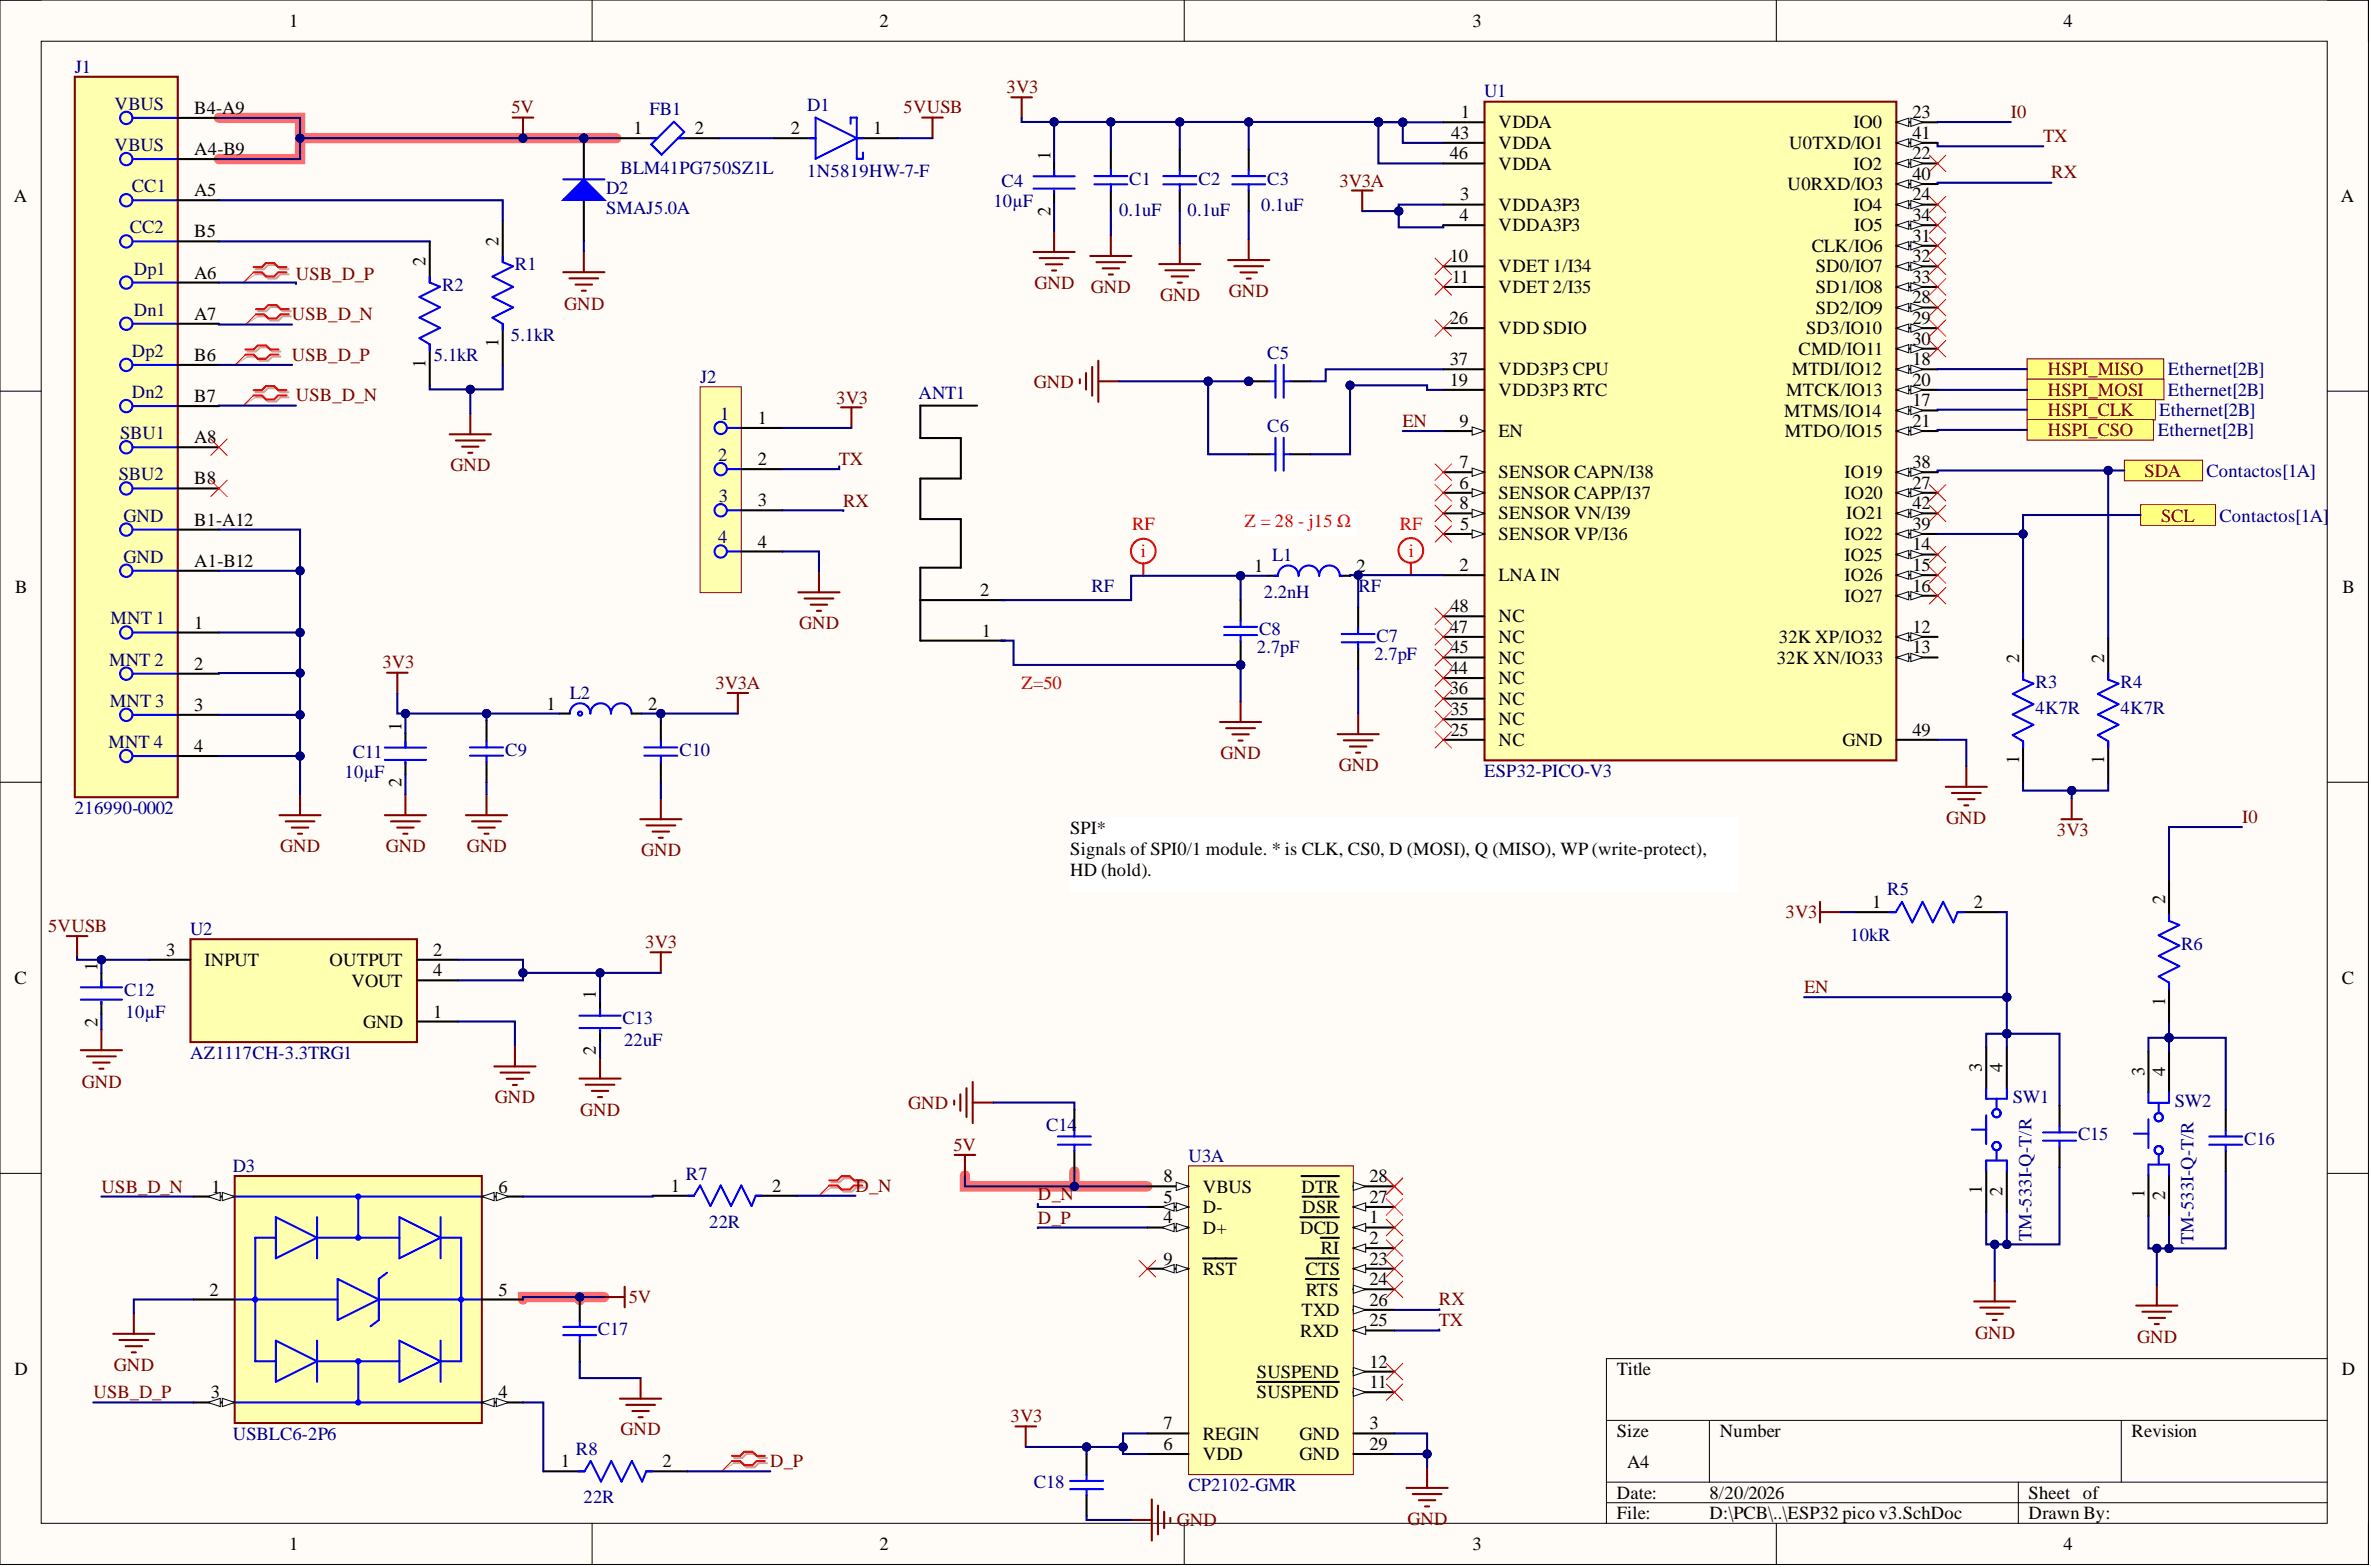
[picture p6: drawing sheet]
<svg xmlns="http://www.w3.org/2000/svg" width="292mm" height="193mm" viewBox="0 0 292 193" stroke-linecap="round" stroke-linejoin="round" font-family="sans-serif">
<defs><g id="words">
<g font-size="2.3">
<text x="35.6" y="3.3">1</text>
<text x="108.3" y="3.3">2</text>
<text x="181.4" y="3.3">3</text>
<text x="254.2" y="3.3">4</text>
<text x="23.9" y="14">B4-A9</text>
<text x="78.1" y="16.5">1</text>
<text x="85.6" y="16.5">2</text>
<text x="97.4" y="16.5">2</text>
<text x="107.6" y="16.5">1</text>
<text x="178.8" y="17.1">43</text>
<text x="180" y="14.5">1</text>
<text x="184.6" y="15.8">VDDA</text>
<text x="228.4" y="15.8">IO0</text>
<text x="235.6" y="14.5">23</text>
<text x="235.6" y="17.1">41</text>
<text x="23.9" y="19.1">A4-B9</text>
<text x="129.4" y="19.7" transform="rotate(-90 129.4 19.7)">1</text>
<text x="178.6" y="19.6">46</text>
<text x="184.6" y="18.3">VDDA</text>
<text x="184.6" y="20.9">VDDA</text>
<text x="220.2" y="23.4">U0RXD/IO3</text>
<text x="220.4" y="18.3">U0TXD/IO1</text>
<text x="228.4" y="20.9">IO2</text>
<text x="235.6" y="19.6">22</text>
<text x="235.6" y="22.1">40</text>
<text x="1.7" y="24.8">A</text>
<text x="23.9" y="24.2">A5</text>
<text x="23.9" y="29.2">B5</text>
<text x="129.4" y="26.5" transform="rotate(-90 129.4 26.5)">2</text>
<text x="179.8" y="27.2">4</text>
<text x="179.9" y="24.7">3</text>
<text x="184.6" y="25.9">VDDA3P3</text>
<text x="184.6" y="28.5">VDDA3P3</text>
<text x="228.4" y="25.9">IO4</text>
<text x="228.4" y="28.5">IO5</text>
<text x="235.6" y="24.7">24</text>
<text x="235.6" y="27.2">34</text>
<text x="235.6" y="29.8">31</text>
<text x="288.4" y="24.8">A</text>
<text x="23.9" y="34.3">A6</text>
<text x="52.4" y="32.8" transform="rotate(-90 52.4 32.8)">2</text>
<text x="61.4" y="30.3" transform="rotate(-90 61.4 30.3)">2</text>
<text x="178.6" y="32.3">10</text>
<text x="178.9" y="34.8">11</text>
<text x="184.6" y="33.6">VDET 1/I34</text>
<text x="223.2" y="31">CLK/IO6</text>
<text x="223.7" y="33.6">SD0/IO7</text>
<text x="235.6" y="32.3">32</text>
<text x="235.6" y="34.8">33</text>
<text x="23.9" y="39.4">A7</text>
<text x="178.6" y="39.9">26</text>
<text x="184.6" y="41.2">VDD SDIO</text>
<text x="184.6" y="36.1">VDET 2/I35</text>
<text x="222.5" y="41.2">SD3/IO10</text>
<text x="223.7" y="36.1">SD1/IO8</text>
<text x="223.7" y="38.6">SD2/IO9</text>
<text x="235.6" y="37.4">28</text>
<text x="235.6" y="39.9">29</text>
<text x="23.9" y="44.5">B6</text>
<text x="52.4" y="45.3" transform="rotate(-90 52.4 45.3)">1</text>
<text x="61.4" y="42.8" transform="rotate(-90 61.4 42.8)">1</text>
<text x="178.6" y="45">37</text>
<text x="178.6" y="47.5">19</text>
<text x="184.6" y="46.2">VDD3P3 CPU</text>
<text x="220.7" y="46.2">MTDI/IO12</text>
<text x="221.6" y="43.7">CMD/IO11</text>
<text x="235.6" y="42.4">30</text>
<text x="235.6" y="47.5">20</text>
<text x="235.6" y="45">18</text>
<text x="23.9" y="49.5">B7</text>
<text x="93.4" y="52.2">1</text>
<text x="179.8" y="52.6">9</text>
<text x="184.6" y="48.8">VDD3P3 RTC</text>
<text x="184.6" y="53.8">EN</text>
<text x="219.8" y="51.3">MTMS/IO14</text>
<text x="219.9" y="53.8">MTDO/IO15</text>
<text x="220.1" y="48.8">MTCK/IO13</text>
<text x="235.6" y="52.6">21</text>
<text x="235.6" y="50">17</text>
<text x="23.9" y="54.6">A8</text>
<text x="23.9" y="59.7">B8</text>
<text x="93.4" y="57.3">2</text>
<text x="179.8" y="57.6">7</text>
<text x="184.6" y="58.9">SENSOR CAPN/I38</text>
<text x="227.3" y="58.9">IO19</text>
<text x="235.6" y="57.6">38</text>
<text x="23.9" y="64.7">B1-A12</text>
<text x="93.4" y="62.4">3</text>
<text x="179.8" y="60.2">6</text>
<text x="179.8" y="62.7">8</text>
<text x="179.9" y="65.2">5</text>
<text x="184.6" y="61.4">SENSOR CAPP/I37</text>
<text x="184.6" y="64">SENSOR VN/I39</text>
<text x="227.3" y="61.4">IO20</text>
<text x="227.4" y="64">IO21</text>
<text x="235.6" y="60.2">27</text>
<text x="235.6" y="62.7">42</text>
<text x="235.6" y="65.2">39</text>
<text x="23.9" y="69.8">A1-B12</text>
<text x="93.4" y="67.4">4</text>
<text x="154.5" y="70.4">1</text>
<text x="167.1" y="70.4">2</text>
<text x="179.8" y="70.3">2</text>
<text x="184.6" y="66.5">SENSOR VP/I36</text>
<text x="184.6" y="71.6">LNA IN</text>
<text x="227.3" y="66.5">IO22</text>
<text x="227.3" y="69">IO25</text>
<text x="227.3" y="71.6">IO26</text>
<text x="235.6" y="67.8">14</text>
<text x="235.6" y="70.3">15</text>
<text x="1.9" y="73">B</text>
<text x="23.9" y="77.4">1</text>
<text x="120.8" y="73.4">2</text>
<text x="178.6" y="77.9">47</text>
<text x="178.7" y="75.4">48</text>
<text x="184.6" y="76.6">NC</text>
<text x="227.3" y="74.1">IO27</text>
<text x="235.6" y="72.8">16</text>
<text x="235.6" y="77.9">12</text>
<text x="288.6" y="73">B</text>
<text x="23.9" y="82.5">2</text>
<text x="120.9" y="78.4">1</text>
<text x="178.6" y="83">44</text>
<text x="178.7" y="80.4">45</text>
<text x="184.6" y="81.7">NC</text>
<text x="184.6" y="79.2">NC</text>
<text x="218.9" y="81.7">32K XN/IO33</text>
<text x="219.1" y="79.2">32K XP/IO32</text>
<text x="235.6" y="80.4">13</text>
<text x="248.7" y="81.6" transform="rotate(-90 248.7 81.6)">2</text>
<text x="259.2" y="81.6" transform="rotate(-90 259.2 81.6)">2</text>
<text x="23.9" y="87.5">3</text>
<text x="49.5" y="90" transform="rotate(-90 49.5 90)">1</text>
<text x="67.3" y="87.4">1</text>
<text x="79.8" y="87.4">2</text>
<text x="178.6" y="85.5">36</text>
<text x="178.7" y="88.1">35</text>
<text x="184.6" y="89.3">NC</text>
<text x="184.6" y="86.8">NC</text>
<text x="184.6" y="84.3">NC</text>
<text x="23.9" y="92.6">4</text>
<text x="178.7" y="90.6">25</text>
<text x="184.6" y="91.9">NC</text>
<text x="227" y="91.9">GND</text>
<text x="235.6" y="90.6">49</text>
<text x="248.7" y="94.1" transform="rotate(-90 248.7 94.1)">1</text>
<text x="259.2" y="94.1" transform="rotate(-90 259.2 94.1)">1</text>
<text x="49.5" y="96.9" transform="rotate(-90 49.5 96.9)">2</text>
<text x="131.9" y="102.8">SPI*</text>
<text x="131.9" y="105.3">Signals of SPI0/1 module. * is CLK, CS0, D (MOSI), Q (MISO), WP (write-protect),</text>
<text x="131.9" y="107.8">HD (hold).</text>
<text x="230.6" y="111.8">1</text>
<text x="243.2" y="111.8">2</text>
<text x="266.8" y="111.4" transform="rotate(-90 266.8 111.4)">2</text>
<text x="12" y="119.6" transform="rotate(-90 12 119.6)">1</text>
<text x="20.5" y="117.7">3</text>
<text x="25.2" y="119">INPUT</text>
<text x="40.6" y="119">OUTPUT</text>
<text x="53.4" y="117.7">2</text>
<text x="1.8" y="121.2">C</text>
<text x="43.3" y="121.5">VOUT</text>
<text x="53.4" y="125.3">1</text>
<text x="53.4" y="120.2">4</text>
<text x="73.4" y="123" transform="rotate(-90 73.4 123)">1</text>
<text x="266.8" y="123.9" transform="rotate(-90 266.8 123.9)">1</text>
<text x="288.5" y="121.2">C</text>
<text x="12" y="126.4" transform="rotate(-90 12 126.4)">2</text>
<text x="44.7" y="126.6">GND</text>
<text x="73.4" y="130" transform="rotate(-90 73.4 130)">2</text>
<text x="244.2" y="132" transform="rotate(-90 244.2 132)">3</text>
<text x="246.7" y="132" transform="rotate(-90 246.7 132)">4</text>
<text x="264.2" y="132.5" transform="rotate(-90 264.2 132.5)">3</text>
<text x="266.8" y="132.5" transform="rotate(-90 266.8 132.5)">4</text>
<text x="26" y="146.9">1</text>
<text x="61.4" y="146.9">6</text>
<text x="82.6" y="146.8">1</text>
<text x="95.1" y="146.8">2</text>
<text x="143.4" y="148.1">5</text>
<text x="143.4" y="145.6">8</text>
<text x="148.2" y="149.4">D-</text>
<text x="148.2" y="146.9">VBUS</text>
<text x="160.4" y="146.9">DTR</text>
<text x="160.4" y="149.4">DSR</text>
<text x="168.7" y="148.1">27</text>
<text x="168.7" y="145.6">28</text>
<text x="244.2" y="147" transform="rotate(-90 244.2 147)">1</text>
<text x="246.7" y="147.3" transform="rotate(-90 246.7 147.3)">2</text>
<text x="264.2" y="147.5" transform="rotate(-90 264.2 147.5)">1</text>
<text x="266.8" y="147.8" transform="rotate(-90 266.8 147.8)">2</text>
<text x="143.4" y="150.7">4</text>
<text x="143.4" y="155.7">9</text>
<text x="148.2" y="151.9">D+</text>
<text x="160.2" y="151.9">DCD</text>
<text x="162.7" y="154.5">RI</text>
<text x="168.7" y="150.7">1</text>
<text x="168.7" y="153.2">2</text>
<text x="168.7" y="155.7">23</text>
<text x="25.8" y="159.5">2</text>
<text x="61.4" y="159.5">5</text>
<text x="148.2" y="157">RST</text>
<text x="160.9" y="157">CTS</text>
<text x="160.9" y="159.5">RTS</text>
<text x="168.7" y="158.3">24</text>
<text x="168.7" y="160.8">26</text>
<text x="160.2" y="164.6">RXD</text>
<text x="160.4" y="162.1">TXD</text>
<text x="168.7" y="163.3">25</text>
<text x="1.8" y="169.3">D</text>
<text x="26" y="172.2">3</text>
<text x="61.4" y="172.2">4</text>
<text x="154.9" y="172.2">SUSPEND</text>
<text x="154.9" y="169.7">SUSPEND</text>
<text x="168.7" y="170.9">11</text>
<text x="168.7" y="168.4">12</text>
<text x="199.2" y="169.3">Title</text>
<text x="288.5" y="169.3">D</text>
<text x="143.4" y="178.5">6</text>
<text x="143.4" y="176">7</text>
<text x="148.2" y="179.8">VDD</text>
<text x="148.2" y="177.3">REGIN</text>
<text x="160.1" y="177.3">GND</text>
<text x="160.1" y="179.8">GND</text>
<text x="168.7" y="176">3</text>
<text x="168.7" y="178.5">29</text>
<text x="199.2" y="176.9">Size</text>
<text x="211.9" y="176.9">Number</text>
<text x="262.6" y="176.9">Revision</text>
<text x="69.1" y="180.7">1</text>
<text x="81.6" y="180.7">2</text>
<text x="199.2" y="184.5">Date:</text>
<text x="200.4" y="180.7">A4</text>
<text x="210.6" y="184.5">8/20/2026</text>
<text x="249.9" y="184.5">Sheet of</text>
<text x="35.6" y="190.9">1</text>
<text x="108.3" y="190.9">2</text>
<text x="181.4" y="190.9">3</text>
<text x="199.2" y="187.1">File:</text>
<text x="210.6" y="187.1">D:\PCB\..\ESP32 pico v3.SchDoc</text>
<text x="249.9" y="187.1">Drawn By:</text>
<text x="254.2" y="190.9">4</text>
</g>
<g font-size="2.3" fill="#000080">
<text x="9.2" y="9">J1</text>
<text x="14.1" y="13.5">VBUS</text>
<text x="80" y="14.2">FB1</text>
<text x="99.5" y="13.7">D1</text>
<text x="182.9" y="12">U1</text>
<text x="14.1" y="18.6">VBUS</text>
<text x="16.2" y="23.7">CC1</text>
<text x="74.7" y="23.8">D2</text>
<text x="76.5" y="21.5">BLM41PG750SZ1L</text>
<text x="99.5" y="21.8">1N5819HW-7-F</text>
<text x="123.4" y="23">C4</text>
<text x="139.1" y="22.7">C1</text>
<text x="147.7" y="22.7">C2</text>
<text x="156.1" y="22.7">C3</text>
<text x="16" y="28.7">CC2</text>
<text x="74.7" y="26.4">SMAJ5.0A</text>
<text x="122.4" y="25.5">10µF</text>
<text x="137.9" y="26.5">0.1uF</text>
<text x="146.3" y="26.5">0.1uF</text>
<text x="155.4" y="26">0.1uF</text>
<text x="16.5" y="33.8">Dp1</text>
<text x="54.5" y="35.8">R2</text>
<text x="63.4" y="33.3">R1</text>
<text x="16.5" y="38.9">Dn1</text>
<text x="16.2" y="43.9">Dp2</text>
<text x="53.5" y="44.5">5.1kR</text>
<text x="62.9" y="42">5.1kR</text>
<text x="86.3" y="47.2">J2</text>
<text x="156.1" y="44.2">C5</text>
<text x="267.1" y="46.2">Ethernet[2B]</text>
<text x="16.2" y="49">Dn2</text>
<text x="88.7" y="51.7">1</text>
<text x="113.2" y="49.2">ANT1</text>
<text x="156.1" y="53.2">C6</text>
<text x="265.8" y="53.7">Ethernet[2B]</text>
<text x="266" y="51.2">Ethernet[2B]</text>
<text x="267.1" y="48.8">Ethernet[2B]</text>
<text x="14.6" y="59.2">SBU2</text>
<text x="14.8" y="54.1">SBU1</text>
<text x="88.5" y="56.8">2</text>
<text x="271.8" y="58.7">Contactos[1A]</text>
<text x="15.2" y="64.2">GND</text>
<text x="88.6" y="61.9">3</text>
<text x="273.4" y="64.2">Contactos[1A]</text>
<text x="15.2" y="69.3">GND</text>
<text x="88.5" y="66.9">4</text>
<text x="156.7" y="69.1">L1</text>
<text x="13.6" y="76.9">MNT 1</text>
<text x="134.5" y="72.9">RF</text>
<text x="155.7" y="73.7">2.2nH</text>
<text x="167.4" y="72.8">RF</text>
<text x="13.4" y="82">MNT 2</text>
<text x="154.9" y="80.4">2.7pF</text>
<text x="155.1" y="78.3">C8</text>
<text x="169.3" y="81.3">2.7pF</text>
<text x="169.6" y="79.1">C7</text>
<text x="13.5" y="87">MNT 3</text>
<text x="70.2" y="86.1">L2</text>
<text x="250.8" y="87.9">4K7R</text>
<text x="250.8" y="84.7">R3</text>
<text x="261.3" y="87.9">4K7R</text>
<text x="261.3" y="84.7">R4</text>
<text x="13.4" y="92.1">MNT 4</text>
<text x="42.5" y="95.8">10µF</text>
<text x="43.5" y="93.4">C11</text>
<text x="62.2" y="93">C9</text>
<text x="83.7" y="93">C10</text>
<text x="182.9" y="95.7">ESP32-PICO-V3</text>
<text x="9.2" y="100.2">216990-0002</text>
<text x="232.5" y="110.3">R5</text>
<text x="23.4" y="115.2">U2</text>
<text x="227.9" y="115.9">10kR</text>
<text x="268.7" y="117">R6</text>
<text x="15.3" y="122.6">C12</text>
<text x="15.5" y="125.3">10µF</text>
<text x="23.4" y="130.4">AZ1117CH-3.3TRG1</text>
<text x="76.7" y="126.1">C13</text>
<text x="76.9" y="128.8">22uF</text>
<text x="248" y="135.8">SW1</text>
<text x="267.9" y="136.3">SW2</text>
<text x="128.9" y="139.3">C14</text>
<text x="146.4" y="143.1">U3A</text>
<text x="256" y="140.4">C15</text>
<text x="276.5" y="140.9">C16</text>
<text x="28.7" y="144.3">D3</text>
<text x="84.5" y="145.3">R7</text>
<text x="87.4" y="151.3">22R</text>
<text x="250.3" y="152.8" transform="rotate(-90 250.3 152.8)">TM-533I-Q-T/R</text>
<text x="270.2" y="153.2" transform="rotate(-90 270.2 153.2)">TM-533I-Q-T/R</text>
<text x="73.7" y="164.4">C17</text>
<text x="28.7" y="177.3">USBLC6-2P6</text>
<text x="71" y="179.1">R8</text>
<text x="71.9" y="185.1">22R</text>
<text x="127.4" y="183.2">C18</text>
<text x="146.4" y="183.6">CP2102-GMR</text>
</g>
<g font-size="2.3" fill="#800000">
<text x="124" y="11.5">3V3</text>
<text x="63" y="13.9">5V</text>
<text x="111.3" y="13.9">5VUSB</text>
<text x="247.7" y="14.5">I0</text>
<text x="251.7" y="17.5">TX</text>
<text x="165" y="23">3V3A</text>
<text x="252.7" y="22">RX</text>
<text x="36.5" y="34.5">USB_D_P</text>
<text x="127.5" y="35.6">GND</text>
<text x="35.9" y="39.5">USB_D_N</text>
<text x="69.5" y="38.1">GND</text>
<text x="134.4" y="36.1">GND</text>
<text x="142.9" y="37.1">GND</text>
<text x="151.4" y="36.6">GND</text>
<text x="35.9" y="44.5">USB_D_P</text>
<text x="127.4" y="47.7">GND</text>
<text x="252.3" y="46.2">HSPI_MISO</text>
<text x="36.5" y="49.4">USB_D_N</text>
<text x="103" y="49.7">3V3</text>
<text x="172.8" y="52.6">EN</text>
<text x="252.3" y="48.8">HSPI_MOSI</text>
<text x="252.3" y="51.2">HSPI_CLK</text>
<text x="252.3" y="53.7">HSPI_CSO</text>
<text x="55.5" y="58.1">GND</text>
<text x="103.4" y="57.3">TX</text>
<text x="264.2" y="58.7">SDA</text>
<text x="103.9" y="62.5">RX</text>
<text x="266.2" y="64.2">SCL</text>
<text x="98.4" y="77.5">GND</text>
<text x="47.1" y="82.3">3V3</text>
<text x="88.1" y="84.8">3V3A</text>
<text x="150.4" y="93.5">GND</text>
<text x="164.9" y="95">GND</text>
<text x="239.8" y="101.5">GND</text>
<text x="276.2" y="101.3">I0</text>
<text x="34.5" y="105">GND</text>
<text x="47.5" y="105">GND</text>
<text x="57.5" y="105">GND</text>
<text x="79" y="105.5">GND</text>
<text x="253.4" y="102.9">3V3</text>
<text x="220" y="113.1">3V3</text>
<text x="5.9" y="114.8">5VUSB</text>
<text x="79.5" y="116.8">3V3</text>
<text x="222.3" y="122.3">EN</text>
<text x="10.1" y="133.9">GND</text>
<text x="61" y="135.9">GND</text>
<text x="71.5" y="137.4">GND</text>
<text x="111.9" y="136.6">GND</text>
<text x="117.5" y="141.7">5V</text>
<text x="12.5" y="146.9">USB_D_N</text>
<text x="105.4" y="146.8">D_N</text>
<text x="127.9" y="147.8">D_N</text>
<text x="127.9" y="150.7">D_P</text>
<text x="77.5" y="160.5">5V</text>
<text x="177.3" y="160.7">RX</text>
<text x="177.3" y="163.3">TX</text>
<text x="243.3" y="164.9">GND</text>
<text x="263.3" y="165.4">GND</text>
<text x="11.5" y="172.2">USB_D_P</text>
<text x="14" y="168.8">GND</text>
<text x="76.5" y="176.8">GND</text>
<text x="124.5" y="175.2">3V3</text>
<text x="94.9" y="180.7">D_P</text>
<text x="145" y="187.9">GND</text>
<text x="173.4" y="187.8">GND</text>
</g>
<g font-size="2.3" fill="#f00">
<text x="139.5" y="65.3">RF</text>
<text x="153.3" y="64.9">Z = 28 - j15 Ω</text>
<text x="172.4" y="65.2">RF</text>
<text x="140.6" y="68.6">i</text>
<text x="173.5" y="68.5">i</text>
</g>
<text font-size="2.3" fill="#c00" x="125.8" y="84.8">Z=50</text>
</g></defs>
<path d="M0 0h291.8v192.7h-291.8z" fill-rule="evenodd" fill="#fffcf8"/>
<path d="M0 0h291.8v192.7h-291.8z" fill="none" stroke="#000" stroke-width=".12"/>
<path d="M5.1 5.1h281.6v182.5h-281.6z" fill-rule="evenodd" fill="#fffcf8"/>
<g fill="none" stroke="#000" stroke-width=".12">
<path d="M0 0h5.1M5.1 5.1h281.6v182.5h-281.6zM72.9 0v5.1M145.9 0v5.1M218.8 0v5.1M286.7 0h5.1v5.1M0 48.2h5.1M286.7 48.2h5.1M0 96.3h5.1M286.7 96.3h5.1M0 144.5h5.1M286.7 144.5h5.1"/>
<path d="M197.9 174.9h88.8M210.6 174.9v7.6M261.3 174.9v7.6M286.7 167.3h-88.8v20.3M72.9 187.6v5.1M145.9 187.6v5.1M197.9 182.5h88.8M197.9 185.1h88.8M218.8 187.6v5.1M248.7 182.5v5.1M291.8 187.6v5.1"/>
</g>
<path d="M27 14.5h10v5.1h-10M37 17h38.9M71.4 159.7v.4M74.4 159.7h-10v.3M118.9 144.8v1.3h22.5M132.4 144.3v1.8" fill="none" stroke="#ff6e6e" stroke-width="1.3"/>
<path d="M9.2 9.4h12.7v88.8h-12.7z" fill-rule="evenodd" fill="#ffffb0"/>
<path d="M9.2 9.4h12.7v88.8h-12.7zM55.4 53.5h5.1M56.2 54.2h3.5M56.9 55h2.1M57.7 55.8h.5M57.9 50.9v2.6M37 97.9v2.5M34.4 100.4h5.1M35.2 101.1h3.5M35.9 101.9h2.1M36.7 102.7h.5" fill="none" stroke="#800000" stroke-width=".25"/>
<g fill="none" stroke="#00f" stroke-width=".25">
<path d="M16.3 19.6h5.6M16.3 14.5h5.6M16.3 24.7h5.6M16.3 34.8h5.6M16.3 39.9h5.6M16.3 29.7h5.6M52.9 34v.8l1.3 .5-2.5 1.3 2.5 1.2-2.5 1.3 2.5 1.3-2.5 1.2 1.2 .8v.8M61.9 31.5v.8l1.3 .5-2.5 1.3 2.5 1.2-2.5 1.3 2.5 1.3-2.5 1.2 1.2 .8v.8M16.3 55.1h5.6M16.3 44.9h5.6M16.3 50h5.6M16.3 77.9h5.6"/>
<path d="M16.3 70.3h5.6M16.3 65.2h5.6M16.3 60.1h5.6M16.3 83h5.6M16.3 88h5.6M16.3 93.1h5.6"/>
<circle cx="15.6" cy="14.5" r=".76"/>
<circle cx="15.6" cy="19.6" r=".76"/>
<circle cx="15.6" cy="39.9" r=".76"/>
<circle cx="15.6" cy="24.7" r=".76"/>
<circle cx="15.6" cy="29.7" r=".76"/>
<circle cx="15.6" cy="34.8" r=".76"/>
<circle cx="15.6" cy="55.1" r=".76"/>
<circle cx="15.6" cy="50" r=".76"/>
<circle cx="15.6" cy="44.9" r=".76"/>
<circle cx="15.6" cy="65.2" r=".76"/>
<circle cx="15.6" cy="77.9" r=".76"/>
<circle cx="15.6" cy="70.3" r=".76"/>
<circle cx="15.6" cy="60.1" r=".76"/>
<circle cx="15.6" cy="83" r=".76"/>
<circle cx="15.6" cy="93.1" r=".76"/>
<circle cx="15.6" cy="88" r=".76"/>
</g>
<g fill="none" stroke="#000" stroke-width=".25">
<path d="M21.9 19.6h5.1M21.9 14.5h5.1M21.9 24.7h5.1M21.9 34.8h5.1M21.9 39.9h5.1M21.9 29.7h5.1M52.9 29.7v5.1M61.9 27.2v5.1M61.9 39.9v5.1M21.9 55.1h5.1M21.9 44.9h5.1M21.9 50h5.1"/>
<path d="M52.9 42.4v5.1M21.9 77.9h5.1M21.9 70.3h5.1M21.9 65.2h5.1M21.9 60.1h5.1M21.9 83h5.1M21.9 88h5.1M21.9 93.1h5.1"/>
</g>
<path d="M26 54.1l2 2M26 59.1l2 2.1M28 54.1l-2 2M28 59.1l-2 2.1" fill="none" stroke="#f00" stroke-width=".12"/>
<circle cx="71.9" cy="17" r=".51" fill="#000080"/>
<circle cx="71.9" cy="17" r=".51" fill="none" stroke="#000080" stroke-width=".12"/>
<path d="M71.9 17v5.1M71.9 24.6v5.1" fill="none" stroke="#000" stroke-width=".25"/>
<circle cx="71.9" cy="17" r=".51" fill="#000080"/>
<circle cx="71.9" cy="17" r=".51" fill="none" stroke="#000080" stroke-width=".12"/>
<path d="M69.4 24.6l2.5-2.5 2.6 2.5z" fill="#00f"/>
<path d="M69.4 24.6l2.5-2.5 2.6 2.5zM69.4 22.1h5.1" fill="none" stroke="#00f" stroke-width=".25"/>
<path d="M69.4 33.5h5.1M70.2 34.3h3.5M70.9 35h2M71.7 35.8h.5M71.9 31v2.5" fill="none" stroke="#800000" stroke-width=".25"/>
<path d="M28.9 144.8h30.5v30.4h-30.5z" fill-rule="evenodd" fill="#ffffb0"/>
<path d="M28.9 144.8h30.5v30.4h-30.5z" fill="none" stroke="#800000" stroke-width=".25"/>
<g fill="none" stroke="#00f" stroke-width=".25">
<path d="M28.9 147.4h30.5M34 149.9l5.1 2.5-5.1 2.6zM34 152.4h-2.6v15.2h2.6M39.1 149.9v5.1M39.1 152.4h10.1M41.6 157.5l5.1 2.5-5.1 2.6zM44.1 147.4v5M47.7 156.7l-1 .8v5.1l-1 .7M49.2 149.9l5.1 2.5-5.1 2.6zM54.3 149.9v5.1M54.3 152.4h2.5v15.2h-2.5M28.9 160h12.7"/>
<path d="M28.9 172.7h30.5M34 165.1l5.1 2.5-5.1 2.6zM39.1 165.1v5.1M39.1 167.6h10.1M44.1 167.6v5.1M46.7 160h12.7M49.2 165.1l5.1 2.5-5.1 2.6zM54.3 165.1v5.1"/>
<circle cx="44.1" cy="147.4" r=".25"/>
<circle cx="44.1" cy="152.4" r=".25"/>
<circle cx="31.4" cy="160" r=".25"/>
<circle cx="44.1" cy="167.6" r=".25"/>
<circle cx="44.1" cy="172.7" r=".25"/>
<circle cx="56.8" cy="160" r=".25"/>
</g>
<path d="M23.8 147.4h5.1" fill="none" stroke="#000" stroke-width=".25"/>
<path d="M27.4 146.8l1.5 .6-1.5 .5z" fill="#f8fcff"/>
<path d="M27.4 146.8l1.5 .6-1.5 .5z" fill="none" stroke="#000" stroke-width=".12"/>
<path d="M25.6 147.4l1.5-.6v1.1z" fill="#f8fcff"/>
<path d="M25.6 147.4l1.5-.6v1.1z" fill="none" stroke="#000" stroke-width=".12"/>
<path d="M23.8 160h5.1M23.8 172.7h5.1" fill="none" stroke="#000" stroke-width=".25"/>
<path d="M27.4 172.2l1.5 .5-1.5 .5z" fill="#f8fcff"/>
<path d="M27.4 172.2l1.5 .5-1.5 .5z" fill="none" stroke="#000" stroke-width=".12"/>
<path d="M25.6 172.7l1.5-.5v1z" fill="#f8fcff"/>
<path d="M25.6 172.7l1.5-.5v1z" fill="none" stroke="#000" stroke-width=".12"/>
<path d="M59.4 172.7h5" fill="none" stroke="#000" stroke-width=".25"/>
<path d="M59.4 172.7l1.5-.5v1z" fill="#f8fcff"/>
<path d="M59.4 172.7l1.5-.5v1z" fill="none" stroke="#000" stroke-width=".12"/>
<path d="M61.1 172.2l1.6 .5-1.6 .5z" fill="#f8fcff"/>
<path d="M61.1 172.2l1.6 .5-1.6 .5z" fill="none" stroke="#000" stroke-width=".12"/>
<path d="M59.4 147.4h5M59.4 160h5" fill="none" stroke="#000" stroke-width=".25"/>
<path d="M59.4 147.4l1.5-.6v1.1z" fill="#f8fcff"/>
<path d="M59.4 147.4l1.5-.6v1.1z" fill="none" stroke="#000" stroke-width=".12"/>
<path d="M61.1 146.8l1.6 .6-1.6 .5z" fill="#f8fcff"/>
<path d="M61.1 146.8l1.6 .6-1.6 .5z" fill="none" stroke="#000" stroke-width=".12"/>
<path d="M74.4 159.7h2.6M77 158.5v2.5M13.9 164.3h5.1M14.7 165h3.6M15.5 165.8h2M16.2 166.5h.5M16.5 161.7v2.6M76.4 172.2h5.1M77.1 173h3.6M77.9 173.8h2M78.7 174.5h.5M78.9 169.7v2.5" fill="none" stroke="#800000" stroke-width=".25"/>
<path d="M71.4 160.1v2.5M71.4 165.2v2.5" fill="none" stroke="#000" stroke-width=".25"/>
<path d="M69.4 163.4h4.1M69.4 164.4h4.1M71.4 162.6v.8M71.4 164.4v.8" fill="none" stroke="#00f" stroke-width=".25"/>
<path d="M31.5 33.2h1l.5-.6h1l.5 .6h1.1M31.5 33.8h1l.5 .5h1l.5-.5h1.1M31.8 38.3h1l.5-.5h1l.5 .5h1M31.8 39h1l.5 .5h1l.5-.5h1M30.5 43.3h1l.5-.5h1l.5 .5h1.1M30.5 43.9h1l.5 .5h1l.5-.5h1.1M31.5 48.3h1l.5-.5h1l.5 .5h1.1M31.5 48.9h1l.5 .5h1l.5-.5h1.1M102.4 145.6h1l.5-.5h1.1l.5 .5h1M102.4 146.2h1l.5 .5h1.1l.5-.5h1M90.4 179.5h1l.6-.5h1l.5 .5h1M90.4 180.2h1l.6 .5h1l.5-.5h1" fill="none" stroke="#d0a19e" stroke-width=".25"/>
<path d="M31.5 33.8l-1.5 1M31.8 39l-1.5 1M30.5 43.9l-1.5 1M31.5 48.9l-1.5 1M102.4 146.2l-1.5 1.1M90.4 180.2l-1.5 1" fill="none" stroke="#d0a19e" stroke-width=".12"/>
<path d="M31.2 32.9h1.1l.5-.5h1l.5 .5h1M31.2 33.5h1.1l.5 .5h1l.5-.5h1M31.5 38.1h1l.5-.5h1.1l.5 .5h1M31.5 38.7h1l.5 .5h1.1l.5-.5h1M30.2 43h1.1l.5-.5h1l.5 .5h1M30.2 43.7h1.1l.5 .5h1l.5-.5h1M31.2 48h1.1l.5-.5h1l.5 .5h1M31.2 48.7h1.1l.5 .5h1l.5-.5h1M102.2 145.4h1l.5-.6h1l.5 .6h1M102.2 146h1l.5 .5h1l.5-.5h1M90.2 179.3h1l.5-.5h1l.5 .5h1M90.2 179.9h1l.5 .5h1l.5-.5h1" fill="none" stroke="#f00" stroke-width=".25"/>
<path d="M31.2 33.5l-1.2 1.3M31.5 38.7l-1.2 1.3M30.2 43.7l-1.2 1.2M31.2 48.7l-1.2 1.2M102.2 146l-1.3 1.3M90.2 179.9l-1.3 1.3" fill="none" stroke="#f00" stroke-width=".12"/>
<path d="M182.9 12.5h50.7v81.1h-50.7z" fill-rule="evenodd" fill="#ffffb0"/>
<path d="M182.9 12.5h50.7v81.1h-50.7z" fill="none" stroke="#800000" stroke-width=".25"/>
<path d="M177.8 15.1h5.1M177.8 17.6h5.1M177.8 20.1h5.1M177.8 25.2h5.1M177.8 27.7h5.1M177.8 45.5h5.1M177.8 48h5.1M177.8 40.4h5.1M177.8 58.2h5.1" fill="none" stroke="#000" stroke-width=".25"/>
<path d="M181.4 57.6l1.5 .6-1.5 .5z" fill="#f8fcff"/>
<path d="M181.4 57.6l1.5 .6-1.5 .5z" fill="none" stroke="#000" stroke-width=".12"/>
<path d="M177.8 60.7h5.1" fill="none" stroke="#000" stroke-width=".25"/>
<path d="M181.4 60.2l1.5 .5-1.5 .5z" fill="#f8fcff"/>
<path d="M181.4 60.2l1.5 .5-1.5 .5z" fill="none" stroke="#000" stroke-width=".12"/>
<path d="M177.8 63.2h5.1" fill="none" stroke="#000" stroke-width=".25"/>
<path d="M181.4 62.7l1.5 .5-1.5 .5z" fill="#f8fcff"/>
<path d="M181.4 62.7l1.5 .5-1.5 .5z" fill="none" stroke="#000" stroke-width=".12"/>
<path d="M177.8 65.8h5.1" fill="none" stroke="#000" stroke-width=".25"/>
<path d="M181.4 65.2l1.5 .6-1.5 .5z" fill="#f8fcff"/>
<path d="M181.4 65.2l1.5 .6-1.5 .5z" fill="none" stroke="#000" stroke-width=".12"/>
<path d="M233.6 15.1h5.1M177.8 32.8h5.1M177.8 35.3h5.1" fill="none" stroke="#000" stroke-width=".25"/>
<path d="M233.6 15.1l1.6-.5v1z" fill="#f8fcff"/>
<path d="M233.6 15.1l1.6-.5v1z" fill="none" stroke="#000" stroke-width=".12"/>
<path d="M235.4 14.6l1.5 .5-1.5 .5z" fill="#f8fcff"/>
<path d="M235.4 14.6l1.5 .5-1.5 .5z" fill="none" stroke="#000" stroke-width=".12"/>
<path d="M233.6 20.1h5.1" fill="none" stroke="#000" stroke-width=".25"/>
<path d="M233.6 20.1l1.6-.5v1z" fill="#f8fcff"/>
<path d="M233.6 20.1l1.6-.5v1z" fill="none" stroke="#000" stroke-width=".12"/>
<path d="M235.4 19.6l1.5 .5-1.5 .5z" fill="#f8fcff"/>
<path d="M235.4 19.6l1.5 .5-1.5 .5z" fill="none" stroke="#000" stroke-width=".12"/>
<path d="M233.6 25.2h5.1" fill="none" stroke="#000" stroke-width=".25"/>
<path d="M233.6 25.2l1.6-.5v1z" fill="#f8fcff"/>
<path d="M233.6 25.2l1.6-.5v1z" fill="none" stroke="#000" stroke-width=".12"/>
<path d="M235.4 24.7l1.5 .5-1.5 .5z" fill="#f8fcff"/>
<path d="M235.4 24.7l1.5 .5-1.5 .5z" fill="none" stroke="#000" stroke-width=".12"/>
<path d="M233.6 27.7h5.1" fill="none" stroke="#000" stroke-width=".25"/>
<path d="M233.6 27.7l1.6-.5v1z" fill="#f8fcff"/>
<path d="M233.6 27.7l1.6-.5v1z" fill="none" stroke="#000" stroke-width=".12"/>
<path d="M235.4 27.2l1.5 .5-1.5 .5z" fill="#f8fcff"/>
<path d="M235.4 27.2l1.5 .5-1.5 .5z" fill="none" stroke="#000" stroke-width=".12"/>
<path d="M233.6 58.2h5.1" fill="none" stroke="#000" stroke-width=".25"/>
<path d="M233.6 58.2l1.6-.6v1.1z" fill="#f8fcff"/>
<path d="M233.6 58.2l1.6-.6v1.1z" fill="none" stroke="#000" stroke-width=".12"/>
<path d="M235.4 57.6l1.5 .6-1.5 .5z" fill="#f8fcff"/>
<path d="M235.4 57.6l1.5 .6-1.5 .5z" fill="none" stroke="#000" stroke-width=".12"/>
<path d="M233.6 60.7h5.1" fill="none" stroke="#000" stroke-width=".25"/>
<path d="M233.6 60.7l1.6-.5v1z" fill="#f8fcff"/>
<path d="M233.6 60.7l1.6-.5v1z" fill="none" stroke="#000" stroke-width=".12"/>
<path d="M235.4 60.2l1.5 .5-1.5 .5z" fill="#f8fcff"/>
<path d="M235.4 60.2l1.5 .5-1.5 .5z" fill="none" stroke="#000" stroke-width=".12"/>
<path d="M233.6 63.2h5.1" fill="none" stroke="#000" stroke-width=".25"/>
<path d="M233.6 63.2l1.6-.5v1z" fill="#f8fcff"/>
<path d="M233.6 63.2l1.6-.5v1z" fill="none" stroke="#000" stroke-width=".12"/>
<path d="M235.4 62.7l1.5 .5-1.5 .5z" fill="#f8fcff"/>
<path d="M235.4 62.7l1.5 .5-1.5 .5z" fill="none" stroke="#000" stroke-width=".12"/>
<path d="M233.6 65.8h5.1" fill="none" stroke="#000" stroke-width=".25"/>
<path d="M233.6 65.8l1.6-.6v1.1z" fill="#f8fcff"/>
<path d="M233.6 65.8l1.6-.6v1.1z" fill="none" stroke="#000" stroke-width=".12"/>
<path d="M235.4 65.2l1.5 .6-1.5 .5z" fill="#f8fcff"/>
<path d="M235.4 65.2l1.5 .6-1.5 .5z" fill="none" stroke="#000" stroke-width=".12"/>
<path d="M233.6 68.3h5.1" fill="none" stroke="#000" stroke-width=".25"/>
<path d="M233.6 68.3l1.6-.5v1z" fill="#f8fcff"/>
<path d="M233.6 68.3l1.6-.5v1z" fill="none" stroke="#000" stroke-width=".12"/>
<path d="M235.4 67.8l1.5 .5-1.5 .5z" fill="#f8fcff"/>
<path d="M235.4 67.8l1.5 .5-1.5 .5z" fill="none" stroke="#000" stroke-width=".12"/>
<path d="M233.6 70.8h5.1" fill="none" stroke="#000" stroke-width=".25"/>
<path d="M233.6 70.8l1.6-.5v1z" fill="#f8fcff"/>
<path d="M233.6 70.8l1.6-.5v1z" fill="none" stroke="#000" stroke-width=".12"/>
<path d="M235.4 70.3l1.5 .5-1.5 .5z" fill="#f8fcff"/>
<path d="M235.4 70.3l1.5 .5-1.5 .5z" fill="none" stroke="#000" stroke-width=".12"/>
<path d="M233.6 73.4h5.1" fill="none" stroke="#000" stroke-width=".25"/>
<path d="M233.6 73.4l1.6-.5v1z" fill="#f8fcff"/>
<path d="M233.6 73.4l1.6-.5v1z" fill="none" stroke="#000" stroke-width=".12"/>
<path d="M235.4 72.9l1.5 .5-1.5 .5z" fill="#f8fcff"/>
<path d="M235.4 72.9l1.5 .5-1.5 .5z" fill="none" stroke="#000" stroke-width=".12"/>
<path d="M233.6 81h5.1" fill="none" stroke="#000" stroke-width=".25"/>
<path d="M233.6 81l1.6-.5v1z" fill="#f8fcff"/>
<path d="M233.6 81l1.6-.5v1z" fill="none" stroke="#000" stroke-width=".12"/>
<path d="M235.4 80.5l1.5 .5-1.5 .5z" fill="#f8fcff"/>
<path d="M235.4 80.5l1.5 .5-1.5 .5z" fill="none" stroke="#000" stroke-width=".12"/>
<path d="M233.6 78.4h5.1" fill="none" stroke="#000" stroke-width=".25"/>
<path d="M233.6 78.4l1.6-.5v1z" fill="#f8fcff"/>
<path d="M233.6 78.4l1.6-.5v1z" fill="none" stroke="#000" stroke-width=".12"/>
<path d="M235.4 77.9l1.5 .5-1.5 .5z" fill="#f8fcff"/>
<path d="M235.4 77.9l1.5 .5-1.5 .5z" fill="none" stroke="#000" stroke-width=".12"/>
<path d="M233.6 30.3h5.1" fill="none" stroke="#000" stroke-width=".25"/>
<path d="M233.6 30.3l1.6-.5v1z" fill="#f8fcff"/>
<path d="M233.6 30.3l1.6-.5v1z" fill="none" stroke="#000" stroke-width=".12"/>
<path d="M235.4 29.8l1.5 .5-1.5 .5z" fill="#f8fcff"/>
<path d="M235.4 29.8l1.5 .5-1.5 .5z" fill="none" stroke="#000" stroke-width=".12"/>
<path d="M233.6 42.9h5.1" fill="none" stroke="#000" stroke-width=".25"/>
<path d="M233.6 42.9l1.6-.5v1z" fill="#f8fcff"/>
<path d="M233.6 42.9l1.6-.5v1z" fill="none" stroke="#000" stroke-width=".12"/>
<path d="M235.4 42.4l1.5 .5-1.5 .5z" fill="#f8fcff"/>
<path d="M235.4 42.4l1.5 .5-1.5 .5z" fill="none" stroke="#000" stroke-width=".12"/>
<path d="M177.8 53.1h5.1" fill="none" stroke="#000" stroke-width=".25"/>
<path d="M181.4 52.6l1.5 .5-1.5 .5z" fill="#f8fcff"/>
<path d="M181.4 52.6l1.5 .5-1.5 .5z" fill="none" stroke="#000" stroke-width=".12"/>
<path d="M233.6 48h5.1M177.8 70.8h5.1" fill="none" stroke="#000" stroke-width=".25"/>
<path d="M233.6 48l1.6-.5v1z" fill="#f8fcff"/>
<path d="M233.6 48l1.6-.5v1z" fill="none" stroke="#000" stroke-width=".12"/>
<path d="M235.4 47.5l1.5 .5-1.5 .5z" fill="#f8fcff"/>
<path d="M235.4 47.5l1.5 .5-1.5 .5z" fill="none" stroke="#000" stroke-width=".12"/>
<path d="M233.6 45.5h5.1" fill="none" stroke="#000" stroke-width=".25"/>
<path d="M233.6 45.5l1.6-.5v1z" fill="#f8fcff"/>
<path d="M233.6 45.5l1.6-.5v1z" fill="none" stroke="#000" stroke-width=".12"/>
<path d="M235.4 45l1.5 .5-1.5 .5z" fill="#f8fcff"/>
<path d="M235.4 45l1.5 .5-1.5 .5z" fill="none" stroke="#000" stroke-width=".12"/>
<path d="M233.6 53.1h5.1" fill="none" stroke="#000" stroke-width=".25"/>
<path d="M233.6 53.1l1.6-.5v1z" fill="#f8fcff"/>
<path d="M233.6 53.1l1.6-.5v1z" fill="none" stroke="#000" stroke-width=".12"/>
<path d="M235.4 52.6l1.5 .5-1.5 .5z" fill="#f8fcff"/>
<path d="M235.4 52.6l1.5 .5-1.5 .5z" fill="none" stroke="#000" stroke-width=".12"/>
<path d="M233.6 50.5h5.1" fill="none" stroke="#000" stroke-width=".25"/>
<path d="M233.6 50.5l1.6-.5v1.1z" fill="#f8fcff"/>
<path d="M233.6 50.5l1.6-.5v1.1z" fill="none" stroke="#000" stroke-width=".12"/>
<path d="M235.4 50l1.5 .5-1.5 .6z" fill="#f8fcff"/>
<path d="M235.4 50l1.5 .5-1.5 .6z" fill="none" stroke="#000" stroke-width=".12"/>
<path d="M233.6 22.7h5.1" fill="none" stroke="#000" stroke-width=".25"/>
<path d="M233.6 22.7l1.6-.5v1z" fill="#f8fcff"/>
<path d="M233.6 22.7l1.6-.5v1z" fill="none" stroke="#000" stroke-width=".12"/>
<path d="M235.4 22.2l1.5 .5-1.5 .5z" fill="#f8fcff"/>
<path d="M235.4 22.2l1.5 .5-1.5 .5z" fill="none" stroke="#000" stroke-width=".12"/>
<path d="M233.6 17.6h5.1" fill="none" stroke="#000" stroke-width=".25"/>
<path d="M233.6 17.6l1.6-.5v1z" fill="#f8fcff"/>
<path d="M233.6 17.6l1.6-.5v1z" fill="none" stroke="#000" stroke-width=".12"/>
<path d="M235.4 17.1l1.5 .5-1.5 .5z" fill="#f8fcff"/>
<path d="M235.4 17.1l1.5 .5-1.5 .5z" fill="none" stroke="#000" stroke-width=".12"/>
<path d="M233.6 32.8h5.1" fill="none" stroke="#000" stroke-width=".25"/>
<path d="M233.6 32.8l1.6-.5v1z" fill="#f8fcff"/>
<path d="M233.6 32.8l1.6-.5v1z" fill="none" stroke="#000" stroke-width=".12"/>
<path d="M235.4 32.3l1.5 .5-1.5 .5z" fill="#f8fcff"/>
<path d="M235.4 32.3l1.5 .5-1.5 .5z" fill="none" stroke="#000" stroke-width=".12"/>
<path d="M233.6 35.3h5.1" fill="none" stroke="#000" stroke-width=".25"/>
<path d="M233.6 35.3l1.6-.5v1z" fill="#f8fcff"/>
<path d="M233.6 35.3l1.6-.5v1z" fill="none" stroke="#000" stroke-width=".12"/>
<path d="M235.4 34.8l1.5 .5-1.5 .5z" fill="#f8fcff"/>
<path d="M235.4 34.8l1.5 .5-1.5 .5z" fill="none" stroke="#000" stroke-width=".12"/>
<path d="M233.6 37.9h5.1" fill="none" stroke="#000" stroke-width=".25"/>
<path d="M233.6 37.9l1.6-.5v1z" fill="#f8fcff"/>
<path d="M233.6 37.9l1.6-.5v1z" fill="none" stroke="#000" stroke-width=".12"/>
<path d="M235.4 37.4l1.5 .5-1.5 .5z" fill="#f8fcff"/>
<path d="M235.4 37.4l1.5 .5-1.5 .5z" fill="none" stroke="#000" stroke-width=".12"/>
<path d="M233.6 40.4h5.1" fill="none" stroke="#000" stroke-width=".25"/>
<path d="M233.6 40.4l1.6-.5v1z" fill="#f8fcff"/>
<path d="M233.6 40.4l1.6-.5v1z" fill="none" stroke="#000" stroke-width=".12"/>
<path d="M235.4 39.9l1.5 .5-1.5 .5z" fill="#f8fcff"/>
<path d="M235.4 39.9l1.5 .5-1.5 .5z" fill="none" stroke="#000" stroke-width=".12"/>
<path d="M75.9 17h5.1M83.5 17h5.1M177.8 78.4h5.1M177.8 75.9h5.1M177.8 91.1h5.1M177.8 88.6h5.1M177.8 86h5.1M177.8 83.5h5.1M177.8 81h5.1M233.6 91.1h5.1" fill="none" stroke="#000" stroke-width=".25"/>
<g fill="none" stroke="#f00" stroke-width=".12">
<path d="M176.8 31.8l2 2M176.8 34.3l2 2.1M178.8 31.8l-2 2M178.8 34.3l-2 2.1M176.8 80l2 2M176.8 77.4l2 2M176.8 74.9l2 2M178.8 80l-2 2M178.8 77.4l-2 2M178.8 74.9l-2 2M176.8 90.1l2 2M176.8 87.6l2 2"/>
<path d="M176.8 85l2 2M176.8 82.5l2 2M178.8 90.1l-2 2M178.8 87.6l-2 2M178.8 85l-2 2M178.8 82.5l-2 2"/>
</g>
<path d="M113.6 14.5h2.5M114.9 14.5v2.5M239.7 96.9h5.1M240.5 97.7h3.5M241.2 98.4h2.1M242 99.2h.5M242.2 94.4v2.5" fill="none" stroke="#800000" stroke-width=".25"/>
<path d="M80.2 17.8l2.8-2.8 1.3 1.3-2.8 2.7zM80.2 17h.8M83.5 17h.8" fill="none" stroke="#00f" stroke-width=".25"/>
<path d="M23.5 115.7h27.9v12.6h-27.9z" fill-rule="evenodd" fill="#ffffb0"/>
<g fill="none" stroke="#800000" stroke-width=".25">
<path d="M124.6 12h2.5M125.9 12v2.5M127.3 31h5.1M128.1 31.8h3.5M128.8 32.5h2.1M129.6 33.3h.5M129.9 28.5v2.5M134.3 31.5h5.1M135.1 32.3h3.5M135.8 33h2.1M136.6 33.8h.5M136.9 29v2.5"/>
<path d="M142.8 32.5h5.1M143.6 33.3h3.5M144.3 34h2.1M145.1 34.8h.5M145.3 30v2.5M151.3 32h5.1M152.1 32.8h3.5M152.8 33.5h2.1M153.6 34.3h.5M153.8 29.5v2.5M133 46.7v.5M133.8 45.9v2.1"/>
<path d="M134.6 45.2v3.5M135.3 44.4v5.1M135.3 47h2.6M8.2 115.3h2.6M9.5 115.3v2.5M23.5 115.7h27.9v12.6h-27.9zM80.1 117.3h2.6M81.4 117.3v2.5M10 129.3h5M10.7 130.1h3.6M11.5 130.9h2M12.2 131.6h.5"/>
<path d="M12.5 126.8v2.5M60.9 131.3h5.1M61.7 132.1h3.5M62.4 132.8h2.1M63.2 133.6h.5M63.4 128.8v2.5M71.4 132.8h5.1M72.1 133.6h3.6M72.9 134.3h2M73.7 135.1h.5M73.9 130.3v2.5"/>
</g>
<g fill="none" stroke="#000" stroke-width=".25">
<path d="M129.9 19.9v1.8M136.9 18.4v2.5M145.3 18.4v2.5M153.8 18.4v2.5M129.9 23.5v1.5M136.9 23.5v2.5M145.3 23.5v2.5M153.8 23.5v2.5M12.5 119.8v1.8M18.4 118.2h5.1M51.4 118.2h5M12.5 123.4v1.5"/>
<path d="M51.4 125.8h5M51.4 120.7h5M73.9 123.3v1.8M73.9 126.9v1.5M244.7 129v5M247.2 129v5M244.7 144.2v5M247.2 144.2v5"/>
</g>
<g fill="none" stroke="#00f" stroke-width=".25">
<path d="M127.3 21.7h5.1M127.3 23.2h5.1M129.9 20.9v.8M129.9 23.5v.2M134.8 21.7h4.1M134.8 22.7h4.1M136.9 20.9v.8M136.9 22.7v.8M143.3 21.7h4.1M143.3 22.7h4.1M145.3 20.9v.8M145.3 22.7v.8"/>
<path d="M151.8 21.7h4.1M151.8 22.7h4.1M153.8 20.9v.8M153.8 22.7v.8M10 121.6h5M10 123.1h5M12.5 120.8v.8M12.5 123.4v.2M71.4 125.1h5.1M71.4 126.6h5.1M73.9 124.3v.8M73.9 126.9v.2"/>
<path d="M242.9 139.1h1.8M244.7 134v1.3h2.5v-1.3M244.7 137.3v3.6M246 135.3v1.3M244.7 144.2v-1.3h2.5v1.3M246 141.6v1.3"/>
<circle cx="246" cy="137.1" r=".51"/>
<circle cx="246" cy="141.1" r=".51"/>
</g>
<circle cx="153.8" cy="47" r=".51" fill="#000080"/>
<circle cx="153.8" cy="47" r=".51" fill="none" stroke="#000080" stroke-width=".12"/>
<path d="M153.8 47h2.6" fill="none" stroke="#000" stroke-width=".25"/>
<circle cx="153.8" cy="47" r=".51" fill="#000080"/>
<circle cx="153.8" cy="47" r=".51" fill="none" stroke="#000080" stroke-width=".12"/>
<g fill="none" stroke="#000" stroke-width=".25">
<path d="M95.4 17h5.1M105.6 17h5M153.8 55.9h2.6M158.9 47h2.5M158.9 55.9h2.5M49.9 90.3v1.8M49.9 93.8v1.6M59.9 88.7v2.6M59.9 93.8v2.6M68.9 87.9h1.3M77.8 87.9h1.3M81.4 88.7v2.6"/>
<path d="M81.4 93.8v2.6M228.5 112.3h5.1M241.2 112.3h5M132.4 136.7v2.5M253.7 136.2v2.5M264.7 129.5v5M267.2 129.5v5M274.2 136.7v2.5M80.4 147.3h5.1M93.1 147.3h5.1M132.4 141.7v2.6M253.7 141.2v2.6"/>
<path d="M264.7 144.7v5M267.2 144.7v5M274.2 141.7v2.6M66.9 181.2h5.1M79.6 181.2h5.1"/>
</g>
<g fill="none" stroke="#00f" stroke-width=".25">
<path d="M99.7 17h.8M100.5 14.5l5.1 2.5-5.1 2.6zM104.8 15.2v-.7h.8v5.1h.7v-.8M105.6 17h.7M156.4 47h.7M156.4 55.9h.7M157.1 44.9v4.1M157.1 53.9v4.1M158.2 44.9v4.1M158.2 53.9v4.1M158.2 47h.7M158.2 55.9h.7"/>
<path d="M47.4 92.1h5.1M47.4 93.6h5.1M49.9 91.3v.8M49.9 93.8v.3M57.9 92h4.1M57.9 93.1h4.1M59.9 91.3v.7M59.9 93.1v.7M70.2 87.9a1.27 1.27 0 0 1 1.3-1.3 1.27 1.27 0 0 1 1.2 1.3 1.27 1.27 0 0 1 1.3-1.3 1.27 1.27 0 0 1 1.3 1.3 1.27 1.27 0 0 1 1.2-1.3 1.27 1.27 0 0 1 1.3 1.3M79.4 92h4M79.4 93.1h4M81.4 91.3v.7"/>
<path d="M81.4 93.1v.7M232.8 112.3h.8l.7-1.2 1.3 2.5 1.3-2.5 1.2 2.5 1.3-2.5 1.3 2.5 .5-1.3h.7M130.3 139.9h4.1M132.4 139.2v.7M251.7 139.5h4.1M253.7 138.7v.8M262.9 139.6h1.8M264.7 134.5v1.3h2.5v-1.3M264.7 137.8v3.6M265.9 135.8v1.3M272.2 140h4M274.2 139.2v.8"/>
<path d="M84.7 147.3h.8l.8-1.3 1.2 2.5 1.3-2.5 1.3 2.5 1.2-2.5 1.3 2.5 .5-1.2h.8M130.3 141h4.1M132.4 141v.7M251.7 140.5h4.1M253.7 140.5v.7M264.7 144.7v-1.3h2.5v1.3M265.9 142.1v1.3M272.2 141h4M274.2 141v.7M71.2 181.2h.8l.8-1.3 1.2 2.6 1.3-2.6 1.3 2.6 1.2-2.6 1.3 2.6 .5-1.3h.8"/>
<circle cx="71.5" cy="87.9" r=".25"/>
<circle cx="265.9" cy="137.6" r=".51"/>
<circle cx="265.9" cy="141.6" r=".51"/>
</g>
<g fill="none" stroke="#800000" stroke-width=".25">
<path d="M166.6 23.5h2.5M167.8 23.5v2.5M47.7 82.8h2.5M48.9 82.8v2.6M49.9 97.9v2.5M59.9 97.9v2.5M81.4 98.4v2.5M47.4 100.4h5.1M48.2 101.1h3.5M48.9 101.9h2.1M49.7 102.7h.5M57.4 100.4h5.1"/>
<path d="M58.2 101.1h3.5M58.9 101.9h2.1M59.7 102.7h.5M78.9 100.9h5.1M79.6 101.6h3.6M80.4 102.4h2M81.2 103.2h.5M224.2 111.1v2.5M224.2 112.3h2.6M117.5 135.5v.5M118.3 134.8v2M119.1 134v3.6"/>
<path d="M119.8 133.2v5.1M119.8 135.8h2.6M117.6 142.2h2.5M118.9 142.2v2.6M245.7 157.7v2.6M265.7 158.2v2.6M243.2 160.3h5.1M244 161h3.5M244.7 161.8h2.1M245.5 162.5h.5M263.2 160.8h5.1M263.9 161.5h3.6"/>
<path d="M264.7 162.3h2M265.5 163.1h.5M173.3 183.2h5M174 184h3.6M174.8 184.7h2M175.6 185.5h.5M175.8 180.7v2.5"/>
</g>
<path d="M176.8 39.4l2 2M178.8 39.4l-2 2" fill="none" stroke="#f00" stroke-width=".12"/>
<path d="M146.4 143.6h20.3v38h-20.3z" fill-rule="evenodd" fill="#ffffb0"/>
<path d="M146.4 143.6h20.3v38h-20.3z" fill="none" stroke="#800000" stroke-width=".12"/>
<path d="M166.7 151.2h5.1" fill="none" stroke="#000" stroke-width=".25"/>
<path d="M166.7 151.2l1.5-.5v1z" fill="#f8fcff"/>
<path d="M166.7 151.2l1.5-.5v1z" fill="none" stroke="#000" stroke-width=".12"/>
<path d="M160.2 149.9h4.7M166.7 153.7h5.1" fill="none" stroke="#000" stroke-width=".25"/>
<path d="M166.7 153.7l1.5-.5v1z" fill="#f8fcff"/>
<path d="M166.7 153.7l1.5-.5v1z" fill="none" stroke="#000" stroke-width=".12"/>
<path d="M141.4 151.2h5M162.7 152.4h2.2M166.7 176.5h5.1" fill="none" stroke="#000" stroke-width=".25"/>
<path d="M144.9 150.7l1.5 .5-1.5 .5z" fill="#f8fcff"/>
<path d="M144.9 150.7l1.5 .5-1.5 .5z" fill="none" stroke="#000" stroke-width=".12"/>
<path d="M143.1 151.2l1.6-.5v1z" fill="#f8fcff"/>
<path d="M143.1 151.2l1.6-.5v1z" fill="none" stroke="#000" stroke-width=".12"/>
<path d="M141.4 148.6h5" fill="none" stroke="#000" stroke-width=".25"/>
<path d="M144.9 148.1l1.5 .5-1.5 .5z" fill="#f8fcff"/>
<path d="M144.9 148.1l1.5 .5-1.5 .5z" fill="none" stroke="#000" stroke-width=".12"/>
<path d="M143.1 148.6l1.6-.5v1z" fill="#f8fcff"/>
<path d="M143.1 148.6l1.6-.5v1z" fill="none" stroke="#000" stroke-width=".12"/>
<path d="M141.4 146.1h5M141.4 179.1h5M141.4 176.5h5" fill="none" stroke="#000" stroke-width=".25"/>
<path d="M144.9 145.6l1.5 .5-1.5 .5z" fill="#f8fcff"/>
<path d="M144.9 145.6l1.5 .5-1.5 .5z" fill="none" stroke="#000" stroke-width=".12"/>
<path d="M141.4 156.2h5" fill="none" stroke="#000" stroke-width=".25"/>
<path d="M144.9 155.7l1.5 .5-1.5 .5z" fill="#f8fcff"/>
<path d="M144.9 155.7l1.5 .5-1.5 .5z" fill="none" stroke="#000" stroke-width=".12"/>
<path d="M143.1 156.2l1.6-.5v1z" fill="#f8fcff"/>
<path d="M143.1 156.2l1.6-.5v1z" fill="none" stroke="#000" stroke-width=".12"/>
<path d="M148.2 155h4.1M166.7 171.4h5.1" fill="none" stroke="#000" stroke-width=".25"/>
<path d="M166.7 170.9l1.5 .5-1.5 .6z" fill="#f8fcff"/>
<path d="M166.7 170.9l1.5 .5-1.5 .6z" fill="none" stroke="#000" stroke-width=".12"/>
<path d="M154.8 170.2h10.1M166.7 168.9h5.1" fill="none" stroke="#000" stroke-width=".25"/>
<path d="M166.7 168.4l1.5 .5-1.5 .5z" fill="#f8fcff"/>
<path d="M166.7 168.4l1.5 .5-1.5 .5z" fill="none" stroke="#000" stroke-width=".12"/>
<path d="M166.7 156.2h5.1" fill="none" stroke="#000" stroke-width=".25"/>
<path d="M166.7 156.2l1.5-.5v1z" fill="#f8fcff"/>
<path d="M166.7 156.2l1.5-.5v1z" fill="none" stroke="#000" stroke-width=".12"/>
<path d="M160.9 155h4M166.7 158.8h5.1" fill="none" stroke="#000" stroke-width=".25"/>
<path d="M166.7 158.3l1.5 .5-1.5 .5z" fill="#f8fcff"/>
<path d="M166.7 158.3l1.5 .5-1.5 .5z" fill="none" stroke="#000" stroke-width=".12"/>
<path d="M160.9 157.5h4M166.7 163.8h5.1" fill="none" stroke="#000" stroke-width=".25"/>
<path d="M166.7 163.8l1.5-.5v1z" fill="#f8fcff"/>
<path d="M166.7 163.8l1.5-.5v1z" fill="none" stroke="#000" stroke-width=".12"/>
<path d="M166.7 161.3h5.1" fill="none" stroke="#000" stroke-width=".25"/>
<path d="M166.7 160.8l1.5 .5-1.5 .5z" fill="#f8fcff"/>
<path d="M166.7 160.8l1.5 .5-1.5 .5z" fill="none" stroke="#000" stroke-width=".12"/>
<path d="M166.7 148.6h5.1" fill="none" stroke="#000" stroke-width=".25"/>
<path d="M166.7 148.6l1.5-.5v1z" fill="#f8fcff"/>
<path d="M166.7 148.6l1.5-.5v1z" fill="none" stroke="#000" stroke-width=".12"/>
<path d="M160.5 147.4h4.4M166.7 146.1h5.1" fill="none" stroke="#000" stroke-width=".25"/>
<path d="M166.7 145.6l1.5 .5-1.5 .5z" fill="#f8fcff"/>
<path d="M166.7 145.6l1.5 .5-1.5 .5z" fill="none" stroke="#000" stroke-width=".12"/>
<path d="M120.4 49.9h-7v4h5v5h-5v5h5v6h-5v9h10.5M113.4 73.9h10.5M152.8 73.9v2.5M152.8 79v2.5M160.3 144.8h4.6M133.9 179.1v2.5M166.7 179.1h5.1M133.9 184.1v2.6" fill="none" stroke="#000" stroke-width=".25"/>
<g fill="none" stroke="#800000" stroke-width=".25">
<path d="M150.3 88.9h5.1M151.1 89.7h3.5M151.8 90.4h2.1M152.6 91.2h.5M152.8 86.4v2.5M164.8 90.4h5.1M165.5 91.2h3.6M166.3 91.9h2M167.1 92.7h.5M167.3 87.9v2.5M125.1 175.7h2.5M126.4 175.7v2.5"/>
<path d="M139.4 187.2h2.5M141.9 184.6v5.1M142.7 185.4v3.6M143.4 186.2v2M144.2 186.9v.5"/>
</g>
<path d="M150.8 77.2h4.1M150.8 78.2h4.1M152.8 76.4v.8M152.8 78.2v.8M131.8 182.4h4.1M131.8 183.4h4.1M133.9 181.6v.8M133.9 183.4v.7" fill="none" stroke="#00f" stroke-width=".25"/>
<g fill="none" stroke="#f00" stroke-width=".12">
<path d="M176.8 57.1l2 2.1M176.8 59.7l2 2M178.8 57.1l-2 2.1M178.8 59.7l-2 2M176.8 62.2l2 2M176.8 64.7l2 2.1M178.8 62.2l-2 2M178.8 64.7l-2 2.1M140.3 155.2l2.1 2M142.4 155.2l-2.1 2M170.8 150.2l2 2M170.8 152.7l2 2"/>
<path d="M170.8 147.6l2 2M172.8 150.2l-2 2M172.8 152.7l-2 2M172.8 147.6l-2 2M170.8 167.9l2 2M170.8 170.4l2 2.1M172.8 167.9l-2 2M172.8 170.4l-2 2.1"/>
</g>
<path d="M131.9 100.7h82.2v9.1h-82.2z" fill-rule="evenodd" fill="#fff"/>
<path d="M131.9 100.7h82.2v9.1h-82.2z" fill="none" stroke="#fff" stroke-width=".12"/>
<g fill="none" stroke="#f00" stroke-width=".12">
<path d="M237.7 24.2l2 2M237.7 26.7l2 2M237.7 29.3l2 2M237.7 31.8l2 2M237.7 34.3l2 2.1M237.7 36.9l2 2M237.7 39.4l2 2M239.7 24.2l-2 2M239.7 26.7l-2 2M239.7 29.3l-2 2M239.7 31.8l-2 2M239.7 34.3l-2 2.1"/>
<path d="M239.7 36.9l-2 2M239.7 39.4l-2 2M237.7 41.9l2 2.1M239.7 41.9l-2 2.1M237.7 62.2l2 2M237.7 72.3l2 2.1M239.7 62.2l-2 2M239.7 72.3l-2 2.1M170.8 157.8l2 2M170.8 155.2l2 2M170.8 145.1l2 2M172.8 157.8l-2 2"/>
<path d="M172.8 155.2l-2 2M172.8 145.1l-2 2"/>
</g>
<path d="M86.3 47.6h5v25.4h-5z" fill-rule="evenodd" fill="#ffffb0"/>
<path d="M86.3 47.6h5v25.4h-5z" fill="none" stroke="#800000" stroke-width=".12"/>
<g fill="none" stroke="#00f" stroke-width=".25">
<path d="M89.5 52.7h1.8M89.5 57.8h1.8M89.5 62.8h1.8M89.5 67.9h1.8"/>
<circle cx="88.8" cy="52.7" r=".76"/>
<circle cx="88.8" cy="57.8" r=".76"/>
<circle cx="88.8" cy="67.9" r=".76"/>
<circle cx="88.8" cy="62.8" r=".76"/>
</g>
<path d="M91.3 52.7h5.1M91.3 57.8h5.1M91.3 62.8h5.1M91.3 67.9h5.1" fill="none" stroke="#000" stroke-width=".25"/>
<path d="M103.6 50.2h2.6M104.9 50.2v2.5M98.4 72.9h5M99.1 73.7h3.6M99.9 74.5h2M100.6 75.2h.5M100.9 70.4v2.5" fill="none" stroke="#800000" stroke-width=".25"/>
<path d="M249.7 44.2h16.9v2.5h-16.9z" fill-rule="evenodd" fill="#ffff80"/>
<path d="M249.7 44.2h16.9v2.5h-16.9z" fill="none" stroke="#800000" stroke-width=".12"/>
<path d="M249.7 46.7h16.9v2.5h-16.9z" fill-rule="evenodd" fill="#ffff80"/>
<path d="M249.7 46.7h16.9v2.5h-16.9z" fill="none" stroke="#800000" stroke-width=".12"/>
<path d="M249.7 49.2h15.8v2.5h-15.8z" fill-rule="evenodd" fill="#ffff80"/>
<path d="M249.7 49.2h15.8v2.5h-15.8z" fill="none" stroke="#800000" stroke-width=".12"/>
<path d="M249.7 51.7h15.6v2.5h-15.6z" fill-rule="evenodd" fill="#ffff80"/>
<path d="M249.7 51.7h15.6v2.5h-15.6z" fill="none" stroke="#800000" stroke-width=".12"/>
<path d="M153.3 62.9h13.9v3h-13.9z" fill-rule="evenodd" fill="#fff"/>
<path d="M153.3 62.9h13.9v3h-13.9z" fill="none" stroke="#fff" stroke-width=".12"/>
<path d="M237.7 19.1l2 2M239.7 19.1l-2 2" fill="none" stroke="#f00" stroke-width=".12"/>
<path d="M261.7 56.7h9.6v2.5h-9.6z" fill-rule="evenodd" fill="#ffff80"/>
<path d="M261.7 56.7h9.6v2.5h-9.6z" fill="none" stroke="#800000" stroke-width=".12"/>
<path d="M263.7 62.2h9.2v2.5h-9.2z" fill-rule="evenodd" fill="#ffff80"/>
<path d="M263.7 62.2h9.2v2.5h-9.2z" fill="none" stroke="#800000" stroke-width=".12"/>
<path d="M167.3 74.8v2.5M167.3 79.9v2.5M249.2 78.6v5.1M259.7 78.6v5.1M249.2 91.3v5.1M259.7 91.3v5.1M267.2 108.3v5.1M267.2 121v5.1" fill="none" stroke="#000" stroke-width=".25"/>
<path d="M165.3 78.1h4.1M165.3 79.1h4.1M167.3 77.3v.8M167.3 79.1v.8M249.2 82.9v.8l1.3 .5-2.5 1.3 2.5 1.2-2.5 1.3 2.5 1.3-2.5 1.2 1.2 .8v.7M259.7 82.9v.8l1.3 .5-2.5 1.3 2.5 1.2-2.5 1.3 2.5 1.3-2.5 1.2 1.2 .8v.7M267.2 112.6v.8l1.3 .5-2.6 1.3 2.6 1.2-2.6 1.3 2.6 1.3-2.6 1.2 1.3 .8v.8" fill="none" stroke="#00f" stroke-width=".25"/>
<path d="M63.2 14.5h2.5M64.4 14.5v2.5M255.2 98.4v2.5M254 100.9h2.5" fill="none" stroke="#800000" stroke-width=".25"/>
<path d="M237.7 59.7l2 2M239.7 59.7l-2 2M237.7 69.8l2 2M237.7 67.3l2 2M239.7 69.8l-2 2M239.7 67.3l-2 2" fill="none" stroke="#f00" stroke-width=".12"/>
<circle cx="64.4" cy="17" r=".51" fill="#000080"/>
<circle cx="64.4" cy="17" r=".51" fill="none" stroke="#000080" stroke-width=".12"/>
<path d="M89.6 85.3h2.6M90.9 85.3v2.6" fill="none" stroke="#800000" stroke-width=".25"/>
<g fill="none" stroke="#f00" stroke-width=".25">
<path d="M140.8 69.4v1.5M173.8 69.3v1.5"/>
<circle cx="140.8" cy="67.9" r="1.52"/>
<circle cx="173.8" cy="67.8" r="1.52"/>
</g>
<path d="M156.2 70.9h1.2M165.1 70.9h1.2" fill="none" stroke="#000" stroke-width=".25"/>
<path d="M156.9 70.9h.5a1.27 1.27 0 0 1 1.3-1.3 1.27 1.27 0 0 1 1.3 1.3 1.27 1.27 0 0 1 1.2-1.3 1.27 1.27 0 0 1 1.3 1.3 1.27 1.27 0 0 1 1.3-1.3 1.27 1.27 0 0 1 1.3 1.3h.2" fill="none" stroke="#00f" stroke-width=".25"/>
<path d="M27 14.5h10v5.1h-10" fill="none" stroke="#000080" stroke-width=".25"/>
<circle cx="37" cy="17" r=".51" fill="#000080"/>
<circle cx="37" cy="17" r=".51" fill="none" stroke="#000080" stroke-width=".12"/>
<path d="M27 77.9h10v5h-10v.1" fill="none" stroke="#000080" stroke-width=".25"/>
<circle cx="37" cy="77.9" r=".51" fill="#000080"/>
<circle cx="37" cy="77.9" r=".51" fill="none" stroke="#000080" stroke-width=".12"/>
<circle cx="37" cy="82.9" r=".51" fill="#000080"/>
<circle cx="37" cy="82.9" r=".51" fill="none" stroke="#000080" stroke-width=".12"/>
<path d="M37 82.9v5.1h-10" fill="none" stroke="#000080" stroke-width=".25"/>
<circle cx="37" cy="88" r=".51" fill="#000080"/>
<circle cx="37" cy="88" r=".51" fill="none" stroke="#000080" stroke-width=".12"/>
<circle cx="37" cy="82.9" r=".51" fill="#000080"/>
<circle cx="37" cy="82.9" r=".51" fill="none" stroke="#000080" stroke-width=".12"/>
<path d="M37 88v5.1h-10" fill="none" stroke="#000080" stroke-width=".25"/>
<circle cx="37" cy="93.1" r=".51" fill="#000080"/>
<circle cx="37" cy="93.1" r=".51" fill="none" stroke="#000080" stroke-width=".12"/>
<circle cx="37" cy="88" r=".51" fill="#000080"/>
<circle cx="37" cy="88" r=".51" fill="none" stroke="#000080" stroke-width=".12"/>
<path d="M37 93.1v4.8" fill="none" stroke="#000080" stroke-width=".25"/>
<circle cx="37" cy="93.1" r=".51" fill="#000080"/>
<circle cx="37" cy="93.1" r=".51" fill="none" stroke="#000080" stroke-width=".12"/>
<path d="M27 70.3h10" fill="none" stroke="#000080" stroke-width=".25"/>
<circle cx="37" cy="70.3" r=".51" fill="#000080"/>
<circle cx="37" cy="70.3" r=".51" fill="none" stroke="#000080" stroke-width=".12"/>
<path d="M27 29.7h25.9M27 65.2h10v12.7" fill="none" stroke="#000080" stroke-width=".25"/>
<circle cx="37" cy="70.3" r=".51" fill="#000080"/>
<circle cx="37" cy="70.3" r=".51" fill="none" stroke="#000080" stroke-width=".12"/>
<circle cx="37" cy="77.9" r=".51" fill="#000080"/>
<circle cx="37" cy="77.9" r=".51" fill="none" stroke="#000080" stroke-width=".12"/>
<path d="M27 24.7h34.9v2.5M61.9 45v3h-9v-.5" fill="none" stroke="#000080" stroke-width=".25"/>
<circle cx="57.9" cy="48" r=".51" fill="#000080"/>
<circle cx="57.9" cy="48" r=".51" fill="none" stroke="#000080" stroke-width=".12"/>
<path d="M57.9 48v2.9" fill="none" stroke="#000080" stroke-width=".25"/>
<circle cx="57.9" cy="48" r=".51" fill="#000080"/>
<circle cx="57.9" cy="48" r=".51" fill="none" stroke="#000080" stroke-width=".12"/>
<path d="M37 17h34.9M27 34.8h9.5v.2M27 39.9v.1h9M27 44.9l9 .1M36.5 49.9l-9.5 .1" fill="none" stroke="#000080" stroke-width=".25"/>
<circle cx="37" cy="17" r=".51" fill="#000080"/>
<circle cx="37" cy="17" r=".51" fill="none" stroke="#000080" stroke-width=".12"/>
<circle cx="64.4" cy="17" r=".51" fill="#000080"/>
<circle cx="64.4" cy="17" r=".51" fill="none" stroke="#000080" stroke-width=".12"/>
<circle cx="71.9" cy="17" r=".51" fill="#000080"/>
<circle cx="71.9" cy="17" r=".51" fill="none" stroke="#000080" stroke-width=".12"/>
<path d="M71.9 29.7v1.3M74.4 159.7h-10v.3M23.8 160h-7.3v1.7" fill="none" stroke="#000080" stroke-width=".25"/>
<circle cx="71.4" cy="159.7" r=".51" fill="#000080"/>
<circle cx="71.4" cy="159.7" r=".51" fill="none" stroke="#000080" stroke-width=".12"/>
<path d="M71.4 159.7v.4" fill="none" stroke="#000080" stroke-width=".25"/>
<circle cx="71.4" cy="159.7" r=".51" fill="#000080"/>
<circle cx="71.4" cy="159.7" r=".51" fill="none" stroke="#000080" stroke-width=".12"/>
<path d="M71.9 17h4M238.7 91.1h3.5v3.3M12.5 147.4h11.3M80.4 147.3v.1h-16M11.5 172.7h12.3" fill="none" stroke="#000080" stroke-width=".25"/>
<circle cx="71.9" cy="17" r=".51" fill="#000080"/>
<circle cx="71.9" cy="17" r=".51" fill="none" stroke="#000080" stroke-width=".12"/>
<path d="M9.5 117.8v.4h8.9" fill="none" stroke="#000080" stroke-width=".25"/>
<circle cx="12.5" cy="118.2" r=".51" fill="#000080"/>
<circle cx="12.5" cy="118.2" r=".51" fill="none" stroke="#000080" stroke-width=".12"/>
<path d="M12.5 118.2v1.6" fill="none" stroke="#000080" stroke-width=".25"/>
<circle cx="12.5" cy="118.2" r=".51" fill="#000080"/>
<circle cx="12.5" cy="118.2" r=".51" fill="none" stroke="#000080" stroke-width=".12"/>
<path d="M56.4 118.2h8v2.5h-8M12.5 124.9v1.9M56.4 125.8h7v3" fill="none" stroke="#000080" stroke-width=".25"/>
<circle cx="64.4" cy="119.8" r=".51" fill="#000080"/>
<circle cx="64.4" cy="119.8" r=".51" fill="none" stroke="#000080" stroke-width=".12"/>
<path d="M64.4 119.8h17M73.9 128.4v1.9" fill="none" stroke="#000080" stroke-width=".25"/>
<circle cx="64.4" cy="119.8" r=".51" fill="#000080"/>
<circle cx="64.4" cy="119.8" r=".51" fill="none" stroke="#000080" stroke-width=".12"/>
<circle cx="73.9" cy="119.8" r=".51" fill="#000080"/>
<circle cx="73.9" cy="119.8" r=".51" fill="none" stroke="#000080" stroke-width=".12"/>
<path d="M169.8 15v5.1h8" fill="none" stroke="#000080" stroke-width=".25"/>
<circle cx="169.8" cy="15.1" r=".51" fill="#000080"/>
<circle cx="169.8" cy="15.1" r=".51" fill="none" stroke="#000080" stroke-width=".12"/>
<circle cx="169.8" cy="15" r=".51" fill="#000080"/>
<circle cx="169.8" cy="15" r=".51" fill="none" stroke="#000080" stroke-width=".12"/>
<path d="M177.8 25.2h-5.5v2.8h5.5v-.3" fill="none" stroke="#000080" stroke-width=".25"/>
<circle cx="172.3" cy="26" r=".51" fill="#000080"/>
<circle cx="172.3" cy="26" r=".51" fill="none" stroke="#000080" stroke-width=".12"/>
<path d="M73.9 119.8v3.5" fill="none" stroke="#000080" stroke-width=".25"/>
<circle cx="73.9" cy="119.8" r=".51" fill="#000080"/>
<circle cx="73.9" cy="119.8" r=".51" fill="none" stroke="#000080" stroke-width=".12"/>
<path d="M145.3 15v3.4M129.9 25v3.5M136.9 26v3M145.3 26v4M153.8 26v3.5" fill="none" stroke="#000080" stroke-width=".25"/>
<circle cx="145.3" cy="15" r=".51" fill="#000080"/>
<circle cx="145.3" cy="15" r=".51" fill="none" stroke="#000080" stroke-width=".12"/>
<path d="M137.9 47h10.9" fill="none" stroke="#000080" stroke-width=".25"/>
<circle cx="148.8" cy="47" r=".51" fill="#000080"/>
<circle cx="148.8" cy="47" r=".51" fill="none" stroke="#000080" stroke-width=".12"/>
<path d="M167.8 26h4.5" fill="none" stroke="#000080" stroke-width=".25"/>
<circle cx="172.3" cy="26" r=".51" fill="#000080"/>
<circle cx="172.3" cy="26" r=".51" fill="none" stroke="#000080" stroke-width=".12"/>
<path d="M169.8 15.1h3" fill="none" stroke="#000080" stroke-width=".25"/>
<circle cx="172.8" cy="15.1" r=".51" fill="#000080"/>
<circle cx="172.8" cy="15.1" r=".51" fill="none" stroke="#000080" stroke-width=".12"/>
<circle cx="169.8" cy="15.1" r=".51" fill="#000080"/>
<circle cx="169.8" cy="15.1" r=".51" fill="none" stroke="#000080" stroke-width=".12"/>
<path d="M129.9 15v4.9" fill="none" stroke="#000080" stroke-width=".25"/>
<circle cx="129.9" cy="15" r=".51" fill="#000080"/>
<circle cx="129.9" cy="15" r=".51" fill="none" stroke="#000080" stroke-width=".12"/>
<path d="M172.8 15.1h5" fill="none" stroke="#000080" stroke-width=".25"/>
<circle cx="172.8" cy="15.1" r=".51" fill="#000080"/>
<circle cx="172.8" cy="15.1" r=".51" fill="none" stroke="#000080" stroke-width=".12"/>
<path d="M169.8 15h3v2.6h5" fill="none" stroke="#000080" stroke-width=".25"/>
<circle cx="169.8" cy="15" r=".51" fill="#000080"/>
<circle cx="169.8" cy="15" r=".51" fill="none" stroke="#000080" stroke-width=".12"/>
<circle cx="172.8" cy="15.1" r=".51" fill="#000080"/>
<circle cx="172.8" cy="15.1" r=".51" fill="none" stroke="#000080" stroke-width=".12"/>
<path d="M136.9 15v3.4" fill="none" stroke="#000080" stroke-width=".25"/>
<circle cx="136.9" cy="15" r=".51" fill="#000080"/>
<circle cx="136.9" cy="15" r=".51" fill="none" stroke="#000080" stroke-width=".12"/>
<path d="M125.9 14.5v.5h43.9" fill="none" stroke="#000080" stroke-width=".25"/>
<circle cx="129.9" cy="15" r=".51" fill="#000080"/>
<circle cx="129.9" cy="15" r=".51" fill="none" stroke="#000080" stroke-width=".12"/>
<circle cx="136.9" cy="15" r=".51" fill="#000080"/>
<circle cx="136.9" cy="15" r=".51" fill="none" stroke="#000080" stroke-width=".12"/>
<circle cx="145.3" cy="15" r=".51" fill="#000080"/>
<circle cx="145.3" cy="15" r=".51" fill="none" stroke="#000080" stroke-width=".12"/>
<circle cx="153.8" cy="15" r=".51" fill="#000080"/>
<circle cx="153.8" cy="15" r=".51" fill="none" stroke="#000080" stroke-width=".12"/>
<circle cx="169.8" cy="15" r=".51" fill="#000080"/>
<circle cx="169.8" cy="15" r=".51" fill="none" stroke="#000080" stroke-width=".12"/>
<path d="M153.8 15v3.4" fill="none" stroke="#000080" stroke-width=".25"/>
<circle cx="153.8" cy="15" r=".51" fill="#000080"/>
<circle cx="153.8" cy="15" r=".51" fill="none" stroke="#000080" stroke-width=".12"/>
<path d="M148.8 47v8.9h5" fill="none" stroke="#000080" stroke-width=".25"/>
<circle cx="148.8" cy="47" r=".51" fill="#000080"/>
<circle cx="148.8" cy="47" r=".51" fill="none" stroke="#000080" stroke-width=".12"/>
<path d="M122.4 135.8h10v.9M247.2 127.3v1.7M98.2 147.3h7.2M64.4 172.7h2.5v8.5M71.4 167.7v2h7.5M84.7 181.2h10.2" fill="none" stroke="#000080" stroke-width=".25"/>
<circle cx="247.2" cy="127.3" r=".51" fill="#000080"/>
<circle cx="247.2" cy="127.3" r=".51" fill="none" stroke="#000080" stroke-width=".12"/>
<path d="M244.7 149.2v4h2.5v-4" fill="none" stroke="#000080" stroke-width=".25"/>
<circle cx="245.7" cy="153.2" r=".51" fill="#000080"/>
<circle cx="245.7" cy="153.2" r=".51" fill="none" stroke="#000080" stroke-width=".12"/>
<circle cx="247.2" cy="153.2" r=".51" fill="#000080"/>
<circle cx="247.2" cy="153.2" r=".51" fill="none" stroke="#000080" stroke-width=".12"/>
<path d="M245.7 153.2v4.5" fill="none" stroke="#000080" stroke-width=".25"/>
<circle cx="245.7" cy="153.2" r=".51" fill="#000080"/>
<circle cx="245.7" cy="153.2" r=".51" fill="none" stroke="#000080" stroke-width=".12"/>
<path d="M88.6 17h6.8M110.6 17h4.3M264.7 149.7v4h2.5v-4" fill="none" stroke="#000080" stroke-width=".25"/>
<circle cx="265.7" cy="153.7" r=".51" fill="#000080"/>
<circle cx="265.7" cy="153.7" r=".51" fill="none" stroke="#000080" stroke-width=".12"/>
<circle cx="267.2" cy="153.7" r=".51" fill="#000080"/>
<circle cx="267.2" cy="153.7" r=".51" fill="none" stroke="#000080" stroke-width=".12"/>
<path d="M265.7 153.7v4.5" fill="none" stroke="#000080" stroke-width=".25"/>
<circle cx="265.7" cy="153.7" r=".51" fill="#000080"/>
<circle cx="265.7" cy="153.7" r=".51" fill="none" stroke="#000080" stroke-width=".12"/>
<path d="M253.7 143.8v9.4h-6.5" fill="none" stroke="#000080" stroke-width=".25"/>
<circle cx="247.2" cy="153.2" r=".51" fill="#000080"/>
<circle cx="247.2" cy="153.2" r=".51" fill="none" stroke="#000080" stroke-width=".12"/>
<path d="M247.2 127.3h6.5v8.9" fill="none" stroke="#000080" stroke-width=".25"/>
<circle cx="247.2" cy="127.3" r=".51" fill="#000080"/>
<circle cx="247.2" cy="127.3" r=".51" fill="none" stroke="#000080" stroke-width=".12"/>
<path d="M267.2 127.8v1.7" fill="none" stroke="#000080" stroke-width=".25"/>
<circle cx="267.2" cy="127.8" r=".51" fill="#000080"/>
<circle cx="267.2" cy="127.8" r=".51" fill="none" stroke="#000080" stroke-width=".12"/>
<path d="M274.2 144.3v9.4h-7" fill="none" stroke="#000080" stroke-width=".25"/>
<circle cx="267.2" cy="153.7" r=".51" fill="#000080"/>
<circle cx="267.2" cy="153.7" r=".51" fill="none" stroke="#000080" stroke-width=".12"/>
<path d="M59.9 87.9v.8" fill="none" stroke="#000080" stroke-width=".25"/>
<circle cx="59.9" cy="87.9" r=".51" fill="#000080"/>
<circle cx="59.9" cy="87.9" r=".51" fill="none" stroke="#000080" stroke-width=".12"/>
<path d="M48.9 85.4v2.5h20" fill="none" stroke="#000080" stroke-width=".25"/>
<circle cx="59.9" cy="87.9" r=".51" fill="#000080"/>
<circle cx="59.9" cy="87.9" r=".51" fill="none" stroke="#000080" stroke-width=".12"/>
<circle cx="49.9" cy="87.9" r=".51" fill="#000080"/>
<circle cx="49.9" cy="87.9" r=".51" fill="none" stroke="#000080" stroke-width=".12"/>
<path d="M59.9 96.4v1.5M81.4 87.9v.8M81.4 96.4v2" fill="none" stroke="#000080" stroke-width=".25"/>
<circle cx="81.4" cy="87.9" r=".51" fill="#000080"/>
<circle cx="81.4" cy="87.9" r=".51" fill="none" stroke="#000080" stroke-width=".12"/>
<path d="M49.9 87.9v2.4" fill="none" stroke="#000080" stroke-width=".25"/>
<circle cx="49.9" cy="87.9" r=".51" fill="#000080"/>
<circle cx="49.9" cy="87.9" r=".51" fill="none" stroke="#000080" stroke-width=".12"/>
<path d="M49.9 95.4v2.5M247.2 127.3h-2.5v1.7" fill="none" stroke="#000080" stroke-width=".25"/>
<circle cx="247.2" cy="127.3" r=".51" fill="#000080"/>
<circle cx="247.2" cy="127.3" r=".51" fill="none" stroke="#000080" stroke-width=".12"/>
<path d="M246.2 112.3h1v15" fill="none" stroke="#000080" stroke-width=".25"/>
<circle cx="247.2" cy="127.3" r=".51" fill="#000080"/>
<circle cx="247.2" cy="127.3" r=".51" fill="none" stroke="#000080" stroke-width=".12"/>
<circle cx="247.2" cy="122.8" r=".51" fill="#000080"/>
<circle cx="247.2" cy="122.8" r=".51" fill="none" stroke="#000080" stroke-width=".12"/>
<path d="M226.8 112.3h1.7M222.3 122.8h24.9" fill="none" stroke="#000080" stroke-width=".25"/>
<circle cx="247.2" cy="122.8" r=".51" fill="#000080"/>
<circle cx="247.2" cy="122.8" r=".51" fill="none" stroke="#000080" stroke-width=".12"/>
<path d="M118.9 144.8v1.3h22.5" fill="none" stroke="#000080" stroke-width=".25"/>
<circle cx="132.4" cy="146.1" r=".51" fill="#000080"/>
<circle cx="132.4" cy="146.1" r=".51" fill="none" stroke="#000080" stroke-width=".12"/>
<path d="M132.4 144.3v1.8" fill="none" stroke="#000080" stroke-width=".25"/>
<circle cx="132.4" cy="146.1" r=".51" fill="#000080"/>
<circle cx="132.4" cy="146.1" r=".51" fill="none" stroke="#000080" stroke-width=".12"/>
<path d="M141.4 151.2h-13.5M171.8 179.1h4v1.6" fill="none" stroke="#000080" stroke-width=".25"/>
<circle cx="175.8" cy="179.1" r=".51" fill="#000080"/>
<circle cx="175.8" cy="179.1" r=".51" fill="none" stroke="#000080" stroke-width=".12"/>
<path d="M171.8 176.5h4v2.6" fill="none" stroke="#000080" stroke-width=".25"/>
<circle cx="175.8" cy="179.1" r=".51" fill="#000080"/>
<circle cx="175.8" cy="179.1" r=".51" fill="none" stroke="#000080" stroke-width=".12"/>
<path d="M247.7 15l-9 .1M148.8 47h5.5M177.3 163.7v.1h-5.5M177.3 161.2v.1h-5.5M133.9 186.7v.5h5.5" fill="none" stroke="#000080" stroke-width=".25"/>
<circle cx="148.8" cy="47" r=".51" fill="#000080"/>
<circle cx="148.8" cy="47" r=".51" fill="none" stroke="#000080" stroke-width=".12"/>
<circle cx="153.8" cy="47" r=".51" fill="#000080"/>
<circle cx="153.8" cy="47" r=".51" fill="none" stroke="#000080" stroke-width=".12"/>
<path d="M152.8 81.5v.4" fill="none" stroke="#000080" stroke-width=".25"/>
<circle cx="152.8" cy="81.9" r=".51" fill="#000080"/>
<circle cx="152.8" cy="81.9" r=".51" fill="none" stroke="#000080" stroke-width=".12"/>
<path d="M152.8 81.9v4.5" fill="none" stroke="#000080" stroke-width=".25"/>
<circle cx="152.8" cy="81.9" r=".51" fill="#000080"/>
<circle cx="152.8" cy="81.9" r=".51" fill="none" stroke="#000080" stroke-width=".12"/>
<path d="M96.4 52.7h8.5M103.4 57.4v.4h-7M249.7 45.5h-11M249.7 50.5h-11M249.7 48h-11M249.7 52.9h-11v.2M261.7 57.9h-23v.3M96.4 67.9h4.5v2.5M96.4 62.8h7.5v.1M127.9 148.3v.3h13.5" fill="none" stroke="#000080" stroke-width=".25"/>
<circle cx="259.7" cy="57.9" r=".51" fill="#000080"/>
<circle cx="259.7" cy="57.9" r=".51" fill="none" stroke="#000080" stroke-width=".12"/>
<path d="M249.2 96.4v1h10.5v-1" fill="none" stroke="#000080" stroke-width=".25"/>
<circle cx="255.2" cy="97.4" r=".51" fill="#000080"/>
<circle cx="255.2" cy="97.4" r=".51" fill="none" stroke="#000080" stroke-width=".12"/>
<path d="M255.2 97.4v1" fill="none" stroke="#000080" stroke-width=".25"/>
<circle cx="255.2" cy="97.4" r=".51" fill="#000080"/>
<circle cx="255.2" cy="97.4" r=".51" fill="none" stroke="#000080" stroke-width=".12"/>
<path d="M126.4 178.2h12" fill="none" stroke="#000080" stroke-width=".25"/>
<circle cx="138.4" cy="178.2" r=".51" fill="#000080"/>
<circle cx="138.4" cy="178.2" r=".51" fill="none" stroke="#000080" stroke-width=".12"/>
<circle cx="133.9" cy="178.2" r=".51" fill="#000080"/>
<circle cx="133.9" cy="178.2" r=".51" fill="none" stroke="#000080" stroke-width=".12"/>
<path d="M141.4 176.5h-3v2.6h3" fill="none" stroke="#000080" stroke-width=".25"/>
<circle cx="138.4" cy="178.2" r=".51" fill="#000080"/>
<circle cx="138.4" cy="178.2" r=".51" fill="none" stroke="#000080" stroke-width=".12"/>
<path d="M133.9 178.2v.9" fill="none" stroke="#000080" stroke-width=".25"/>
<circle cx="133.9" cy="178.2" r=".51" fill="#000080"/>
<circle cx="133.9" cy="178.2" r=".51" fill="none" stroke="#000080" stroke-width=".12"/>
<path d="M267.2 127.8h7v8.9" fill="none" stroke="#000080" stroke-width=".25"/>
<circle cx="267.2" cy="127.8" r=".51" fill="#000080"/>
<circle cx="267.2" cy="127.8" r=".51" fill="none" stroke="#000080" stroke-width=".12"/>
<path d="M267.2 127.8h-2.5v1.7" fill="none" stroke="#000080" stroke-width=".25"/>
<circle cx="267.2" cy="127.8" r=".51" fill="#000080"/>
<circle cx="267.2" cy="127.8" r=".51" fill="none" stroke="#000080" stroke-width=".12"/>
<path d="M276.2 101.8h-9v6.5M267.2 126.1v1.7" fill="none" stroke="#000080" stroke-width=".25"/>
<circle cx="267.2" cy="127.8" r=".51" fill="#000080"/>
<circle cx="267.2" cy="127.8" r=".51" fill="none" stroke="#000080" stroke-width=".12"/>
<path d="M238.7 17.6v.4h13M252.7 22.5h-14v.2M123.4 78.9h1.5v3h27.9" fill="none" stroke="#000080" stroke-width=".25"/>
<circle cx="152.8" cy="81.9" r=".51" fill="#000080"/>
<circle cx="152.8" cy="81.9" r=".51" fill="none" stroke="#000080" stroke-width=".12"/>
<path d="M123.4 73.9h16v-3h13.4v3" fill="none" stroke="#000080" stroke-width=".25"/>
<circle cx="152.8" cy="70.9" r=".51" fill="#000080"/>
<circle cx="152.8" cy="70.9" r=".51" fill="none" stroke="#000080" stroke-width=".12"/>
<path d="M177.8 70.8h-11.5v.1" fill="none" stroke="#000080" stroke-width=".25"/>
<circle cx="167.3" cy="70.8" r=".51" fill="#000080"/>
<circle cx="167.3" cy="70.8" r=".51" fill="none" stroke="#000080" stroke-width=".12"/>
<path d="M152.8 70.9h3.4" fill="none" stroke="#000080" stroke-width=".25"/>
<circle cx="152.8" cy="70.9" r=".51" fill="#000080"/>
<circle cx="152.8" cy="70.9" r=".51" fill="none" stroke="#000080" stroke-width=".12"/>
<path d="M167.3 70.8v4" fill="none" stroke="#000080" stroke-width=".25"/>
<circle cx="167.3" cy="70.8" r=".51" fill="#000080"/>
<circle cx="167.3" cy="70.8" r=".51" fill="none" stroke="#000080" stroke-width=".12"/>
<path d="M259.7 57.9v20.7M167.3 82.4v5.5" fill="none" stroke="#000080" stroke-width=".25"/>
<circle cx="259.7" cy="57.9" r=".51" fill="#000080"/>
<circle cx="259.7" cy="57.9" r=".51" fill="none" stroke="#000080" stroke-width=".12"/>
<path d="M238.7 65.8h10.5v12.8" fill="none" stroke="#000080" stroke-width=".25"/>
<circle cx="249.2" cy="65.8" r=".51" fill="#000080"/>
<circle cx="249.2" cy="65.8" r=".51" fill="none" stroke="#000080" stroke-width=".12"/>
<path d="M263.7 63.4h-14.5v2.4" fill="none" stroke="#000080" stroke-width=".25"/>
<circle cx="249.2" cy="65.8" r=".51" fill="#000080"/>
<circle cx="249.2" cy="65.8" r=".51" fill="none" stroke="#000080" stroke-width=".12"/>
<path d="M172.8 53.1h5M79.1 87.9h11.8" fill="none" stroke="#000080" stroke-width=".25"/>
<circle cx="81.4" cy="87.9" r=".51" fill="#000080"/>
<circle cx="81.4" cy="87.9" r=".51" fill="none" stroke="#000080" stroke-width=".12"/>
<path d="M166.3 47.5v8.4h-4.9" fill="none" stroke="#000080" stroke-width=".25"/>
<circle cx="166.3" cy="47.5" r=".51" fill="#000080"/>
<circle cx="166.3" cy="47.5" r=".51" fill="none" stroke="#000080" stroke-width=".12"/>
<path d="M166.3 47v.5h9.5v.5h2M177.8 45.5h-14.5v1.5h-1.8" fill="none" stroke="#000080" stroke-width=".25"/>
<circle cx="166.3" cy="47.5" r=".51" fill="#000080"/>
<circle cx="166.3" cy="47.5" r=".51" fill="none" stroke="#000080" stroke-width=".12"/>
<use href="#words"/>
</svg>
